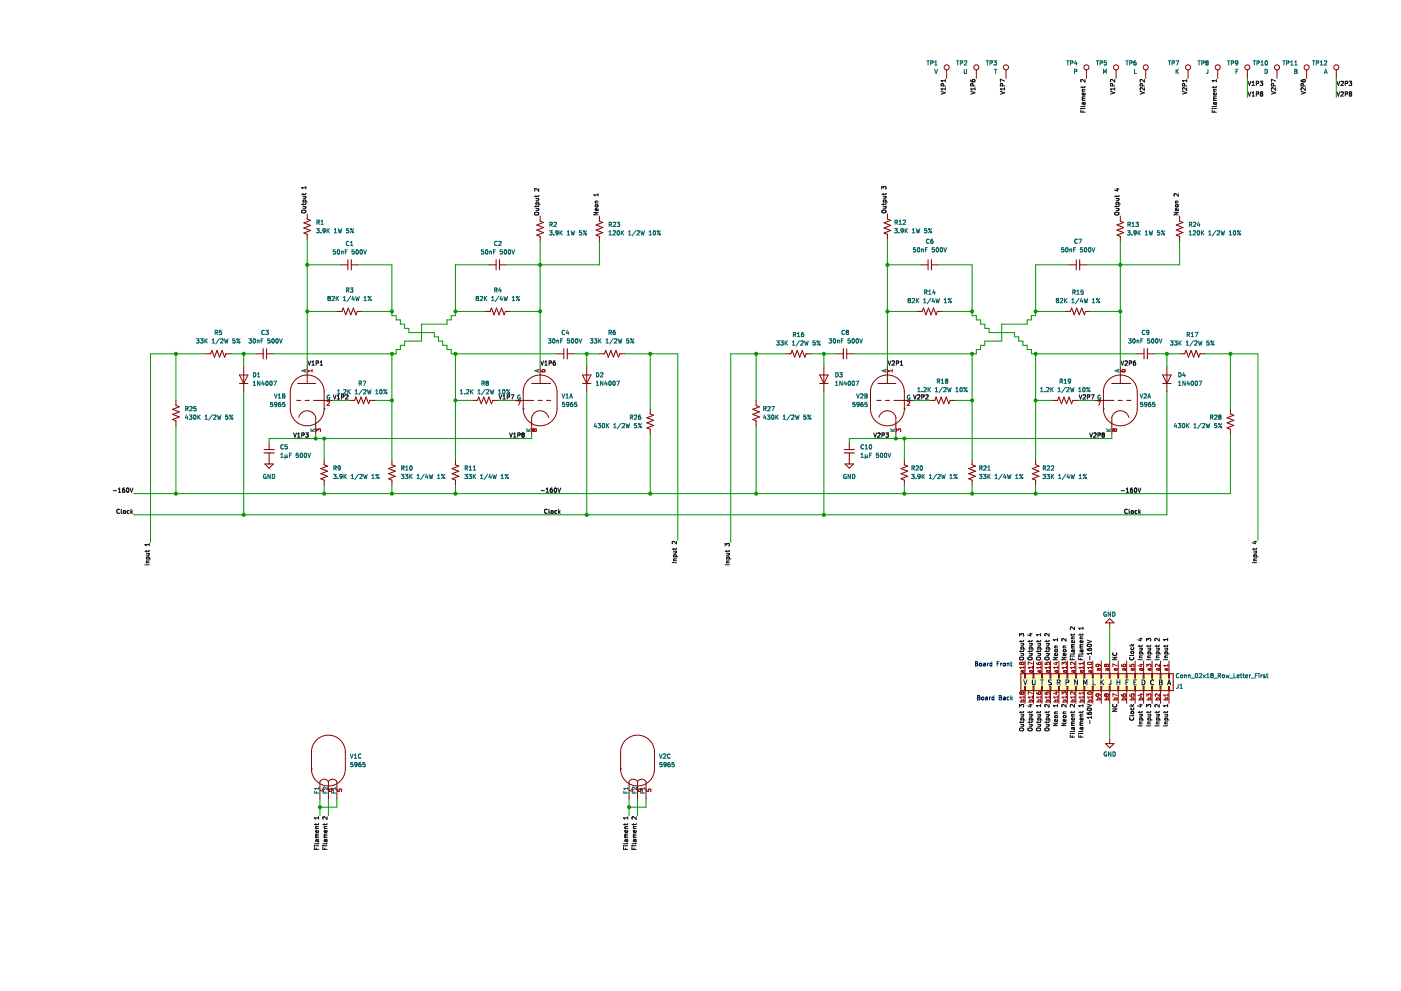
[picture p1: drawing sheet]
<svg xmlns="http://www.w3.org/2000/svg" width="420mm" height="297mm" viewBox="0 0 420 297" stroke-linecap="round" stroke-linejoin="round" font-family="sans-serif">
<path d="M.1 0h420.1v297h-420.1z" fill-rule="evenodd" fill="#fff" stroke="#fff" stroke-width=".3"/>
<g fill="none" stroke="#840000" stroke-width=".3">
<path d="M283.9 21v2.5M292.8 21v2.5M301.7 21v2.5M325.8 21v2.5M334.7 21v2.5M343.6 21v2.5M356.3 21v2.5M365.2 21v2.5M374.1 21v2.5M383 21v2.5M391.9 21v2.5M400.8 21v2.5"/>
<path d="M92.1 64.1v1.6l1.1 .3-2.1 .8 2.1 .8-2.1 .7 2.1 .8-2.1 .8 1 .3v1.6M102.3 79.4h2M104.3 77.9v3M105.3 79.4h2.1M146.7 79.4h2.1M148.8 77.9v3M149.8 79.4h2M162 64.8v1.5l1 .4-2 .7 2 .8-2 .8 2 .7-2 .8 1 .4v1.5M179.8 64.8v1.5l1 .4-2 .7 2 .8-2 .8 2 .7-2 .8 1 .4v1.5M266.1 64.1v1.6l1 .3-2 .8 2 .8-2 .7 2 .8-2 .8 1 .3v1.6M276.3 79.4h2M278.3 77.9v3"/>
<path d="M279.3 79.4h2.1M320.7 79.4h2.1M322.8 77.9v3M323.8 79.4h2M336 64.8v1.5l1 .4-2 .7 2 .8-2 .8 2 .7-2 .8 1 .4v1.5M353.8 64.8v1.5l1 .4-2.1 .7 2.1 .8-2.1 .8 2.1 .7-2.1 .8 1.1 .4v1.5M101 93.3h1.5l.4-1 .8 2.1 .8-2.1 .7 2.1 .8-2.1 .7 2.1 .4-1.1h1.5M145.5 93.3h1.5l.4-1 .7 2.1 .8-2.1 .8 2.1 .7-2.1 .8 2.1 .4-1.1h1.5M275 93.3h1.5l.4-1 .8 2.1 .7-2.1 .8 2.1 .8-2.1 .7 2.1 .4-1.1h1.5M319.5 93.3h1.5l.4-1 .7 2.1 .8-2.1 .8 2.1 .7-2.1 .8 2.1 .4-1.1h1.5M61.7 106h1.5l.4-1 .7 2.1 .8-2.1 .7 2.1 .8-2.1 .8 2.1 .4-1.1h1.5M71.8 114.9h2.6"/>
<path d="M71.8 112.4h2.6l-1.3 2.5zM73.1 109.9v7.6M76.9 106h2M79.9 106h2.1M79.9 104.5v3.1M88.9 113.6a5.1 5.1 0 0 1 5.4-.7 5.1 5.1 0 0 1 2.9 4.6v5.1a5.1 5.1 0 0 1-5.1 5 5.1 5.1 0 0 1-5-5v-5.1a5.1 5.1 0 0 1 1.8-3.9zM89.3 114.9h.1M89.3 114.9h5.4M92.1 109.9v5M158.1 114.2a5.1 5.1 0 0 1 5.6-1.5 5.1 5.1 0 0 1 3.4 4.8v5.1a5.1 5.1 0 0 1-5.1 5 5.1 5.1 0 0 1-5.1-5v-5.1a5.1 5.1 0 0 1 1.2-3.3zM159.4 114.9h5.4M162 109.9v5"/>
<path d="M164.8 114.9h.1M167.1 106h2M169.1 104.5v3.1M170.1 106h2M174.7 114.9h2.5M174.7 112.4h2.5l-1.2 2.5zM176 109.9v7.6M179.8 106h1.5l.4-1 .7 2.1 .8-2.1 .8 2.1 .7-2.1 .8 2.1 .4-1.1h1.5M235.6 106h1.6l.4-1 .7 2.1 .8-2.1 .7 2.1 .8-2.1 .8 2.1 .3-1.1h1.6M245.8 114.9h2.5M245.8 112.4h2.5l-1.2 2.5zM247.1 109.9v7.6"/>
<path d="M250.9 106h2M253.9 106h2.1M253.9 104.5v3.1M262.2 114.2a5.1 5.1 0 0 1 5.7-1.5 5.1 5.1 0 0 1 3.3 4.8v5.1a5.1 5.1 0 0 1-5.1 5 5.1 5.1 0 0 1-5.1-5v-5.1a5.1 5.1 0 0 1 1.2-3.3zM263.3 114.9h.1M263.3 114.9h5.4M266.1 109.9v5M332.1 114.2a5.1 5.1 0 0 1 5.6-1.5 5.1 5.1 0 0 1 3.4 4.8v5.1a5.1 5.1 0 0 1-5.1 5 5.1 5.1 0 0 1-5.1-5v-5.1a5.1 5.1 0 0 1 1.2-3.3zM333.4 114.9h5.4M336 109.9v5M338.8 114.9h.1M341.1 106h2"/>
<path d="M343.1 104.5v3.1M344.1 106h2M348.7 114.9h2.5M348.7 112.4h2.5l-1.2 2.5zM350 109.9v7.6M353.8 106h1.5l.4-1 .7 2.1 .8-2.1 .8 2.1 .7-2.1 .8 2.1 .4-1.1h1.5M52.8 120v1.5l1 .4-2.1 .8 2.1 .7-2.1 .8 2.1 .8-2.1 .7 1.1 .4v1.5M79.2 134.8h3M79.4 139.1h2.6l-1.3 1.2zM80.7 132.7v2.1M80.7 135.8v3.3M89 120h1.2"/>
<path d="M89.6 125.1a2.62 2.62 0 0 1 2.5-2 2.62 2.62 0 0 1 2.6 2v5.1M91.5 120h1.3M94 120h5.8M97.2 122.6h.1M97.2 137.8v1.5l1 .4-2 .8 2 .7-2 .8 2 .8-2 .7 1 .4v1.5M104.8 120h1.6l.3-1 .8 2 .8-2 .7 2 .8-2 .8 2 .3-1h1.6M117.5 137.8v1.5l1.1 .4-2.1 .8 2.1 .7-2.1 .8 2.1 .8-2.1 .7 1 .4v1.5M136.6 137.8v1.5l1 .4-2 .8 2 .7-2 .8 2 .8-2 .7 1 .4v1.5M141.7 120h1.5l.4-1 .7 2 .8-2 .8 2 .7-2 .8 2 .4-1h1.5M154.4 120h5.7M156.9 122.6h.1M161.4 120h1.2"/>
<path d="M163.9 120h1.3M164.5 125.1a2.62 2.62 0 0 0-2.5-2 2.62 2.62 0 0 0-2.6 2v5.1M195 122.6v1.5l1 .4-2 .7 2 .8-2 .7 2 .8-2 .8 1 .4v1.5M226.8 120v1.5l1 .4-2.1 .8 2.1 .7-2.1 .8 2.1 .8-2.1 .7 1.1 .4v1.5M253.2 134.8h3M253.4 139.1h2.6l-1.3 1.2zM254.7 132.7v2.1M254.7 135.8v3.3M263 120h1.2M263.6 125.1a2.62 2.62 0 0 1 2.5-2 2.62 2.62 0 0 1 2.6 2v5.1M265.5 120h1.3M268 120h5.8"/>
<path d="M271.2 122.6h.1M271.2 137.8v1.5l1 .4-2 .8 2 .7-2 .8 2 .8-2 .7 1 .4v1.5M278.8 120h1.6l.3-1 .8 2 .8-2 .7 2 .8-2 .7 2 .4-1h1.6M291.5 137.8v1.5l1 .4-2 .8 2 .7-2 .8 2 .8-2 .7 1 .4v1.5M310.6 137.8v1.5l1 .4-2 .8 2 .7-2 .8 2 .8-2 .7 1 .4v1.5M315.7 120h1.5l.4-1 .7 2 .8-2 .8 2 .7-2 .8 2 .4-1h1.5M328.4 120h5.7M330.9 122.6h.1M335.3 120h1.3M337.9 120h1.3M338.5 125.1a2.62 2.62 0 0 0-2.5-2 2.62 2.62 0 0 0-2.6 2v5.1M369 122.6v1.5l1 .4-2 .7 2 .8-2 .7 2 .8-2 .8 1 .4v1.5"/>
<path d="M307.4 198.1v3.8M309.9 198.1v3.8M312.5 198.1v3.8M315 198.1v3.8M317.6 198.1v3.8M320.1 198.1v3.8M322.6 198.1v3.8M325.2 198.1v3.8M327.7 198.1v3.8M330.3 198.1v3.8M332.8 186.7v1.3M332.8 198.1v3.8"/>
<path d="M332.8 185.4l1.3 1.3h-2.6zM335.3 198.1v3.8M337.9 198.1v3.8M340.4 198.1v3.8M343 198.1v3.8M345.5 198.1v3.8M348 198.1v3.8M350.6 198.1v3.8M306.1 201.9h45.8v5.1h-45.8zM307.3 201.9v1.3h.2v-1.3M307.3 207v-1.3h.2v1.3M307.4 207v3.8"/>
<path d="M309.8 201.9v1.3h.3v-1.3M309.8 207v-1.3h.3v1.3M309.9 207v3.8M312.4 201.9v1.3h.2v-1.3M312.4 207v-1.3h.2v1.3M312.5 207v3.8M314.9 201.9v1.3h.3v-1.3M314.9 207v-1.3h.3v1.3M315 207v3.8M317.4 201.9v1.3h.3v-1.3M317.4 207v-1.3h.3v1.3M317.6 207v3.8"/>
<path d="M320 201.9v1.3h.2v-1.3M320 207v-1.3h.2v1.3M320.1 207v3.8M322.5 201.9v1.3h.3v-1.3M322.5 207v-1.3h.3v1.3M322.6 207v3.8M325.1 201.9v1.3h.2v-1.3M325.1 207v-1.3h.2v1.3M325.2 207v3.8M327.6 201.9v1.3h.3v-1.3M327.6 207v-1.3h.3v1.3M327.7 207v3.8"/>
<path d="M330.1 201.9v1.3h.3v-1.3M330.1 207v-1.3h.3v1.3M330.3 207v3.8M332.7 201.9v1.3h.2v-1.3M332.7 207v-1.3h.2v1.3M332.8 207v3.8M335.2 201.9v1.3h.3v-1.3M335.2 207v-1.3h.3v1.3M335.3 207v3.8M337.8 201.9v1.3h.2v-1.3M337.8 207v-1.3h.2v1.3M337.9 207v3.8"/>
<path d="M340.3 201.9v1.3h.3v-1.3M340.3 207v-1.3h.3v1.3M340.4 207v3.8M342.8 201.9v1.3h.3v-1.3M342.8 207v-1.3h.3v1.3M343 207v3.8M345.4 201.9v1.3h.2v-1.3M345.4 207v-1.3h.2v1.3M345.5 207v3.8M347.9 201.9v1.3h.3v-1.3M347.9 207v-1.3h.3v1.3M348 207v3.8"/>
<path d="M350.5 201.9v1.3h.2v-1.3M350.5 207v-1.3h.2v1.3M350.6 207v3.8M93.4 230.5h.1M95.2 221.5a5.1 5.1 0 0 1 5.4-.7 5.1 5.1 0 0 1 3 4.6v5.1a5.1 5.1 0 0 1-5.1 5.1 5.1 5.1 0 0 1-5.1-5.1v-5.1a5.1 5.1 0 0 1 1.8-3.9zM98.5 234.3a1.42 1.42 0 0 0-1.3-.8 1.42 1.42 0 0 0-1.3 .8v5.1M98.5 234.3a1.42 1.42 0 0 1 1.3-.8 1.42 1.42 0 0 1 1.2 .8v5.1M98.5 234.3v5.1M186.1 230.5h.1M187.9 221.5a5.1 5.1 0 0 1 5.4-.7 5.1 5.1 0 0 1 3 4.6v5.1a5.1 5.1 0 0 1-5.1 5.1 5.1 5.1 0 0 1-5.1-5.1v-5.1a5.1 5.1 0 0 1 1.8-3.9zM191.2 234.3a1.42 1.42 0 0 0-1.3-.8 1.42 1.42 0 0 0-1.2 .8v5.1M191.2 234.3a1.42 1.42 0 0 1 1.3-.8 1.42 1.42 0 0 1 1.2 .8v5.1"/>
<path d="M191.2 234.3v5.1M331.5 222.9h2.6l-1.3 1.3zM332.8 221.6v1.3"/>
<circle cx="283.9" cy="20.2" r=".76"/>
<circle cx="292.8" cy="20.2" r=".76"/>
<circle cx="301.7" cy="20.2" r=".76"/>
<circle cx="325.8" cy="20.2" r=".76"/>
<circle cx="334.7" cy="20.2" r=".76"/>
<circle cx="343.6" cy="20.2" r=".76"/>
<circle cx="356.3" cy="20.2" r=".76"/>
<circle cx="365.2" cy="20.2" r=".76"/>
<circle cx="374.1" cy="20.2" r=".76"/>
<circle cx="383" cy="20.2" r=".76"/>
<circle cx="391.9" cy="20.2" r=".76"/>
<circle cx="400.8" cy="20.2" r=".76"/>
</g>
<g fill="none" stroke="#006464" stroke-width=".3">
<path d="M278 18.2h.7M278.3 18.2v1.3M279.1 18.9l.6-.1 .1-.5-.7-.1v1.3M280.3 18.6l.4-.4v1.3M280.3 19.5h.7M286.9 18.2h.7M287.2 18.2v1.3M288 18.9l.6-.1 .1-.5-.7-.1v1.3M289.2 18.3l.5-.1 .2 .4-.7 .9h.7M295.7 18.2h.8M296.1 18.2v1.3M296.9 18.9l.6-.1 .1-.5-.7-.1v1.3"/>
<path d="M298 18.2h.8l-.4 .5 .4 .1v.6h-.8M319.9 18.2h.7M320.2 18.2v1.3M321 18.9l.6-.1 .1-.5-.7-.1v1.3M322.5 18.2l-.3 .9h.8M322.8 18.7v.8M328.8 18.2h.7M329.1 18.2v1.3M329.9 18.9l.6-.1 .1-.5-.7-.1v1.3M331.8 18.2h-.6l-.1 .6h.6l.1 .6h-.7M337.7 18.2h.7M338 18.2v1.3"/>
<path d="M338.8 18.9l.6-.1 .1-.5-.7-.1v1.3M340.6 18.2l-.5 .3-.1 .8 .3 .2 .4-.1-.1-.6-.3-.1-.3 .3M350.4 18.2h.7M350.7 18.2v1.3M351.5 18.9l.6-.1 .1-.5-.7-.1v1.3M352.7 18.2h.8l-.5 1.3M359.2 18.2h.8M359.6 18.2v1.3M360.4 18.9l.6-.1 .1-.5-.7-.1v1.3M361.8 18.8l-.2-.3 .2-.3 .5 .3-.2 .3M361.8 18.8l-.2 .2 .2 .5 .5-.2-.2-.5M361.8 18.8h.3"/>
<path d="M368.1 18.2h.8M368.5 18.2v1.3M369.3 18.9l.6-.1 .1-.5-.7-.1v1.3M371.2 18.8l-.2 .2h-.4v-.7l.4-.1 .2 .3v.7l-.6 .3M375.8 18.2h.7M376.2 18.2v1.3M377 18.9l.6-.1v-.5l-.6-.1v1.3M378.2 19.5h.7M378.2 18.6l.3-.4v1.3M379.5 18.3l.2-.1a.62 .62 0 0 1 .4 .7 .62 .62 0 0 1-.5 .5l-.2-.4zM384.7 18.2h.7M385.1 18.2v1.3"/>
<path d="M385.9 18.9l.6-.1v-.5l-.6-.1v1.3M387.1 18.6l.3-.4v1.3M387.1 19.5h.7M388.3 18.6l.3-.4v1.3M388.3 19.5h.7M393.6 18.2h.7M394 18.2v1.3M394.7 18.9l.7-.1v-.5l-.7-.1v1.3M396 19.5h.7M396 18.6l.3-.4v1.3M397.2 18.3l.5-.1 .2 .4-.8 .9h.8M280.3 20.8l.4 1.2 .5-1.2"/>
<path d="M289.2 20.8v1l.2 .2 .5-.2v-1M298.2 20.8h.8M298.6 20.8v1.2M322.2 21.4h.6l.1-.5-.7-.1v1.2M330.9 22v-1.2l.5 .9 .4-.9v1.2M340.3 20.8v1.2h.6M352.7 20.8v1.2M352.9 21.3l.5 .7M353.4 20.8l-.7 .7M362.3 20.8l-.1 1.1-.4 .1M370.7 21.4h.4M371.3 20.8h-.6v1.2"/>
<path d="M379.4 20.8a.64 .64 0 0 1 .7 .6 .64 .64 0 0 1-.7 .6zM388.3 20.8l.6 .2-.2 .4 .3 .4-.2 .2h-.5zM388.3 21.4h.4M397.2 22l.4-1.2 .4 1.2M397.3 21.7h.6M94.9 68.5h.8l-.4 .5 .4 .1v.6h-.8M95.1 66.6h.6v-.5l-.6-.1v1.3M95.4 66.6l.4 .7M96.3 67.3h.7M96.3 66.3l.3-.3v1.3M96.3 69.7v.1M97.5 69.1l-.2 .2-.4-.1v-.6l.4-.1 .2 .3v.7l-.6 .3"/>
<path d="M98.1 68.5v1.3M98.3 69.1l.5 .7M98.8 68.5l-.7 .7M100.3 68.9l.3-.4v1.3M100.3 69.8h.7M100.6 74.9h-.6l-.1 .6 .6-.1 .1 .6h-.7M101.2 75l.2-.1a.62 .62 0 0 1 .5 .6 .62 .62 0 0 1-.6 .6l-.2-.4zM101.4 68.5l.3 1.3 .3-.9 .2 .9 .3-1.3M102.4 75.4h.5v.7M102.4 75.3v.8M103.5 75.5h.5M104.1 74.9h-.6v1.2"/>
<path d="M104.6 68.5h-.7v.6h.6l.1 .6h-.7M104.6 72.5a.56 .56 0 0 0-.8 .5 .56 .56 0 0 0 .8 .5M105.1 73.6h.7M105.1 72.7l.4-.4v1.3M106.1 68.5l-1 1.3M106.2 74.9h-.6l-.1 .6 .6-.1 .1 .6h-.7M106.9 75l.1-.1a.62 .62 0 0 1 .5 .6 .62 .62 0 0 1-.6 .6l-.2-.4zM108.1 75l.2-.1a.62 .62 0 0 1 .4 .6 .62 .62 0 0 1-.6 .6l-.1-.4zM109 74.9l.5 1.2 .4-1.2M145 74.9h-.6v.6l.6-.1v.6h-.6M145.7 75l.2-.1a.62 .62 0 0 1 .4 .6 .62 .62 0 0 1-.5 .6l-.2-.4zM146.8 75.4h.5l.1 .7"/>
<path d="M146.8 75.3v.8M148 75.5h.4M148.6 74.9h-.6v1.2M149 72.4a.58 .58 0 0 0-.7 .6 .58 .58 0 0 0 .8 .5M149 72.4l.1 .1M149.6 72.5l.4-.2 .3 .4-.8 .9h.8M150.7 74.9h-.7v.6l.6-.1 .1 .6h-.7M151.3 75l.2-.1a.62 .62 0 0 1 .5 .6 .62 .62 0 0 1-.6 .6l-.2-.4zM152.5 75l.2-.1a.62 .62 0 0 1 .5 .6 .62 .62 0 0 1-.6 .6l-.2-.4zM153.5 74.9l.4 1.2 .4-1.2M164.8 69.2h.8l-.4 .4 .3 .2v.5h-.7M164.9 67.3l.6-.1 .1-.5-.7-.1v1.3"/>
<path d="M165.2 67.3l.4 .6M166.1 70.4h.1M166.1 66.7l.5-.1 .2 .4-.7 .9h.7M166.2 70.4h-.1M167.4 69.7l-.3 .2h-.3l-.1-.6 .4-.1 .3 .2-.1 .7-.5 .3M167.9 69.2v1.2M168.1 69.7l.6 .7M168.7 69.2l-.8 .7M170.1 70.4h.7M170.1 69.5l.4-.3v1.2M171.3 69.2l.3 1.2 .2-.9 .2 .9 .3-1.2M174.4 69.2h-.6l-.1 .6 .6-.1 .1 .6h-.7"/>
<path d="M175.9 69.2l-1 1.2M182.6 70.4h.8M182.6 69.5l.4-.3v1.2M182.7 67.3l.6-.1 .1-.5-.7-.1v1.3M183 67.3l.4 .6M183.8 69.3l.5-.1 .3 .3-.8 .9h.8M183.9 66.7l.5-.1 .2 .4-.8 .9h.8M185 66.6h.8l-.4 .5 .4 .1v.6h-.8M185.2 69.3l.2-.1a.62 .62 0 0 1 .4 .6 .62 .62 0 0 1-.6 .6l-.2-.5zM186.3 69.2v1.2M186.5 69.7l.5 .7M187 69.2l-.7 .7"/>
<path d="M188.5 70.4h.7M188.5 69.5l.4-.3v1.2M190.7 69.1l-1.1 1.6M191 69.3l.5-.1 .3 .3-.8 .9h.8M192.2 69.2l.3 1.2 .2-.9 .3 .9 .3-1.2M194.7 69.5l.3-.3v1.2M194.7 70.4h.7M196 69.3l.2-.1a.62 .62 0 0 1 .4 .6 .62 .62 0 0 1-.5 .6l-.2-.5zM198.1 69.2l-1 1.2M268.3 68.5h.8l-.4 .5 .3 .1v.6h-.7M268.4 66.6h.6l.1-.5-.7-.1v1.3M268.7 66.6l.4 .7"/>
<path d="M269.6 67.3h.8M269.6 66.3l.4-.3v1.3M269.6 69.7v.1M270.8 66.1l.5-.1 .3 .3-.8 1h.8M270.9 69.1l-.2 .2-.4-.1-.1-.6 .5-.1 .2 .3-.1 .7-.5 .3M271.4 68.5v1.3M271.6 69.1l.6 .7M272.2 68.5l-.8 .7M273.6 69.8h.7M273.6 68.9l.4-.4v1.3M274.6 74.2h-.6l-.1 .6h.6l.1 .6h-.7M274.8 68.5l.3 1.3 .2-.9 .3 .9 .3-1.3"/>
<path d="M275.2 74.4l.2-.2a.62 .62 0 0 1 .5 .7 .62 .62 0 0 1-.6 .5l-.2-.4zM276.4 74.8l.5-.1v.8M276.4 74.7v.8M277.5 74.8h.5M277.9 68.5h-.6l-.1 .6h.7v.6h-.7M278.1 74.2h-.6v1.3M278.6 71.8a.56 .56 0 0 0-.8 .5 .56 .56 0 0 0 .8 .5M279.2 72.8v.1M279.2 72.3l-.1 .1M279.2 72.2v.1M279.2 72.2h.4l.2 .2-.1 .5h-.5M279.4 68.5l-.9 1.3"/>
<path d="M279.7 71.7l-.5 .3v.8M280.2 74.2h-.6l-.1 .6h.6l.1 .6h-.7M280.9 74.4l.1-.2a.62 .62 0 0 1 .5 .7 .62 .62 0 0 1-.6 .5l-.2-.4zM282.1 74.4l.2-.2a.62 .62 0 0 1 .4 .7 .62 .62 0 0 1-.6 .5l-.1-.4zM283 74.2l.5 1.3 .4-1.3M319 74.2h-.6v.6h.6v.6h-.6M319.7 74.4l.2-.2a.62 .62 0 0 1 .4 .7 .62 .62 0 0 1-.6 .5l-.1-.4zM320.8 74.8l.5-.1 .1 .8M320.8 74.7v.8M322 74.8h.4M322.6 74.2h-.6v1.3M323.1 71.8a.56 .56 0 0 0-.8 .5 .56 .56 0 0 0 .8 .5"/>
<path d="M323.5 71.7h.8l-.5 1.3M324.6 74.2h-.6v.6h.6v.6h-.6M325.3 74.4l.2-.2a.62 .62 0 0 1 .4 .7 .62 .62 0 0 1-.5 .5l-.2-.4zM326.5 74.4l.2-.2a.62 .62 0 0 1 .5 .7 .62 .62 0 0 1-.6 .5l-.2-.4zM327.5 74.2l.4 1.3 .4-1.3M338.1 69.2h.8l-.4 .4 .4 .2v.5h-.8M338.3 67.3l.6-.1v-.5l-.6-.1v1.3M338.6 67.3l.4 .6M339.5 67l.3-.4v1.3M339.5 67.9h.7M339.5 70.3v.1M340.6 66.6h.8l-.4 .5 .4 .1v.6h-.8"/>
<path d="M340.7 69.7l-.2 .2h-.4v-.6l.4-.1 .2 .2v.7l-.6 .3M341.3 69.2v1.2M341.5 69.7l.5 .7M342 69.2l-.7 .7M343.5 69.5l.3-.3v1.2M343.5 70.4h.7M344.6 69.2l.3 1.2 .3-.9 .2 .9 .3-1.2M347.2 69.7h.5M347.2 69.7l-.1 .1M347.7 69.7l.1 .1M347.8 69.8l-.1 .6-.6-.1M347.8 69.2h-.6l-.1 .6"/>
<path d="M349.3 69.2l-1 1.2M356.6 69.5l.4-.3v1.2M356.6 70.4h.7M356.7 67.3l.6-.1v-.5l-.6-.1v1.3M357 67.3l.4 .6M357.8 69.3l.5-.1 .3 .3-.8 .9h.8M357.9 66.7l.5-.1 .2 .4-.8 .9h.8M359.2 69.3l.1-.1a.62 .62 0 0 1 .5 .6 .62 .62 0 0 1-.6 .6l-.2-.5zM359.4 66.6l-.3 .9h.8M359.7 67v.9M360.3 69.2v1.2M360.5 69.7l.5 .7"/>
<path d="M361 69.2l-.7 .7M362.5 70.4h.7M362.5 69.5l.4-.3v1.2M364.7 69.1l-1.1 1.6M365 69.3l.5-.1 .3 .3-.8 .9h.8M366.2 69.2l.3 1.2 .2-.9 .3 .9 .3-1.2M368.7 70.4h.7M368.7 69.5l.3-.3v1.2M370 69.3l.2-.1a.62 .62 0 0 1 .4 .6 .62 .62 0 0 1-.6 .6l-.1-.5zM372 69.2l-.9 1.2M64.5 99.7l.6-.1 .1-.5-.7-.1v1.3M64.8 99.7l.5 .6"/>
<path d="M66.4 99h-.6l-.1 .6 .6-.1 .1 .7h-.7M79.3 99.1a.56 .56 0 0 0-.8 .5 .56 .56 0 0 0 .8 .6M79.7 99h.8l-.4 .5 .3 .1v.6h-.7M98.6 89.4l-.3 .2 .3 .5 .5-.2-.3-.5M98.6 89.4h.2M98.9 89.3l-.1 .1M99 89.3v-.3l-.4-.2-.3 .3 .3 .3M99 89.3h-.1M99.5 89l.5-.2 .3 .4-.8 .9h.8M100.8 88.8v1.3M101 89.4l.5 .7M101.5 88.8l-.7 .8"/>
<path d="M103 90.1h.7M103 89.2l.4-.4v1.3M103.9 87l.6-.1 .1-.5-.7-.1v1.3M104.2 87l.4 .6M105 86.3h.8l-.4 .5 .4 .1v.6h-.8M105.2 88.8l-1.1 1.6M105.8 88.8l-.3 .9h.8M106.1 89.3v.8M106.7 88.8l.3 1.3 .2-.9 .3 .9 .3-1.3M109.2 89.2l.3-.4v1.3M109.2 90.1h.7M111.3 88.8l-.9 1.3"/>
<path d="M143 89.4h.3M143 89.4l-.2 .2 .2 .5 .5-.2-.2-.5M143.4 89.3l-.1 .1M143.5 89.3v-.3l-.5-.2-.2 .3 .2 .3M143.5 89.3h-.1M144 89l.5-.2 .2 .4-.8 .9h.8M145.3 88.8v1.3M145.4 89.4l.6 .7M146 88.8l-.7 .8M147.4 90.1h.8M147.4 89.2l.4-.4v1.3M148.3 87l.7-.1v-.5l-.7-.1v1.3"/>
<path d="M148.7 87l.4 .6M149.6 88.8l-1.1 1.6M149.9 86.2l-.3 .9h.7M150.2 86.7v.9M150.3 88.8l-.3 .9h.8M150.6 89.3v.8M151.1 88.8l.3 1.3 .3-.9 .2 .9 .3-1.3M153.6 90.1h.7M153.6 89.2l.4-.4v1.3M155.8 88.8l-1 1.3M169.3 99.1a.56 .56 0 0 0-.7 .5 .56 .56 0 0 0 .7 .6M170.1 98.9l-.3 .9h.8"/>
<path d="M170.4 99.4v.9M182.6 99.7l.6-.1 .1-.5-.7-.1v1.3M182.9 99.7l.5 .6M184.5 99l-.6 .3-.1 .7 .3 .3 .4-.1v-.7h-.4l-.3 .2M240.9 99.6l-.5 .3-.1 .8 .3 .2 .4-.1-.1-.6-.3-.1-.3 .3M253.3 99.1a.56 .56 0 0 0-.8 .5 .56 .56 0 0 0 .8 .6M254 99.5l-.2 .3 .2 .5 .4-.1v-.5M254 99.5l-.2-.2 .2-.3 .5 .2-.3 .3M254 99.5h.2M254.2 99.5l.2 .1M254.4 99.6v.1M272.3 89.7l.3-.2 .5 .2"/>
<path d="M272.3 89.8l.3 .2M272.3 89.7v.1M272.6 90l-.3 .3 .3 .4 .5-.2-.3-.5M272.6 90h.2M273.1 89.8l-.3 .2M273.1 89.7v.1M273.5 89.6l.5-.1 .3 .3-.8 .9h.8M274.8 89.5v1.2M275 90l.5 .7M275.5 89.5l-.7 .7M277 90.7h.7M277 89.8l.3-.3v1.2"/>
<path d="M277.3 87.6l.6-.1 .1-.4-.7-.2v1.3M277.6 87.6l.4 .6M278.5 88.2h.7M278.5 87.3l.4-.4v1.3M279.2 89.4l-1.1 1.6M279.8 89.4l-.3 .9h.8M280 86.9l-.3 .9h.8M280.1 89.9v.8M280.3 87.4v.8M280.7 89.5l.3 1.2 .2-.9 .3 .9 .3-1.2M283.2 89.8l.3-.3v1.2M283.2 90.7h.7"/>
<path d="M285.3 89.5l-.9 1.2M316.8 89.7l.2-.2 .5 .2M316.8 89.8l.2 .2M316.8 89.7v.1M317 90l-.2 .3 .2 .4 .5-.2-.2-.5M317 90h.3M317.5 89.7v.1M317.5 89.8l-.2 .2M318 89.6l.5-.1 .2 .3-.8 .9h.8M319.3 89.5v1.2M319.4 90l.6 .7M320 89.5l-.7 .7"/>
<path d="M321.4 90.7h.8M321.4 89.8l.4-.3v1.2M321.7 87.6l.6-.1 .1-.4-.7-.2v1.3M322 87.6l.5 .6M322.9 88.2h.8M322.9 87.3l.4-.4v1.3M323.6 89.4l-1.1 1.6M324.3 89.4l-.3 .9h.8M324.6 89.9v.8M324.8 86.9h-.6v.6h.6v.6h-.6M325.1 89.5l.3 1.2 .3-.9 .2 .9 .3-1.2M327.6 90.7h.7"/>
<path d="M327.6 89.8l.4-.3v1.2M329.8 89.5l-1 1.2M343.3 99.1a.56 .56 0 0 0-.8 .5 .56 .56 0 0 0 .8 .6M344.6 99.5l-.3 .3-.4-.1v-.6l.4-.1 .3 .2-.1 .8-.6 .3M358.4 99.6h.8l-.5 1.3M58.9 101.5h.8l-.4 .5 .3 .1M58.9 102.7l.1 .1M59 102.8h.6M59.6 102.1h.1M59.6 102.1v.6M59.6 102.7v.1M60.1 101.5h.8l-.4 .5 .3 .1"/>
<path d="M60.1 102.7l.7 .1M60.8 102.1h.1M60.8 102.1v.6M60.8 102.7v.1M61.4 101.5v1.3M61.6 102.1l.6 .7M62.2 101.5l-.8 .8M63.6 102.8h.7M63.6 101.9l.4-.4v1.3M65.8 101.5l-1.1 1.6M66.2 101.7l.4-.2 .3 .4-.8 .9h.8M67.3 101.5l.3 1.3 .3-.9 .2 .9 .3-1.3"/>
<path d="M70.5 101.5h-.7v.6h.6l.1 .6h-.7M72 101.5l-1 1.3M74.6 101.5h.8l-.4 .5 .3 .1v.6h-.7M75.9 115.5h.8M75.9 114.6l.4-.4v1.3M76 101.7l.2-.2a.62 .62 0 0 1 .4 .7 .62 .62 0 0 1-.5 .6l-.2-.5zM76 111.7a.64 .64 0 0 1 .7 .6 .64 .64 0 0 1-.7 .7zM77.2 102.1l.4-.1 .1 .8M77.2 102v.8M77.2 112.1l.4-.4v1.3M77.2 113h.7M77.9 114.2v1.3l-.7-1.3v1.3"/>
<path d="M78.3 102.1h.4M78.8 114.2l-.3 .9h.8M78.9 101.5h-.6v1.3M79.1 114.7v.8M79.9 114.3l.1-.1a.62 .62 0 0 1 .4 .7 .62 .62 0 0 1-.5 .6l-.2-.5zM79.9 114.3l-.1 .1M81 101.5h-.6l-.1 .6h.6l.1 .6h-.7M81 114.4l.2-.2a.62 .62 0 0 1 .5 .7 .62 .62 0 0 1-.6 .6l-.2-.5zM81.6 101.7l.2-.2a.62 .62 0 0 1 .5 .7 .62 .62 0 0 1-.6 .6l-.2-.5zM82.1 114.2h.8l-.5 1.3M82.3 118.1l.4 1.2 .4-1.2M82.8 101.7l.2-.2a.62 .62 0 0 1 .5 .7 .62 .62 0 0 1-.6 .6l-.2-.5z"/>
<path d="M83.3 102.7v.1M83.5 118.4l.3-.3v1.2M83.5 119.3h.7M83.8 101.5l.4 1.3 .5-1.3M84.7 118.1l.7 .2-.2 .4 .3 .4-.3 .2h-.5zM84.7 118.7h.5M91.5 110.8v.6M91.8 110.7l-1.2 .4 1.2 .5M98.8 118.5a.58 .58 0 0 0-.7 .6 .58 .58 0 0 0 .8 .5v-.4h-.3M101.2 118.1h.8M101.2 117.1l.4-.3v1.3M102.5 117.9v.2"/>
<path d="M103.1 116.9l.4-.1 .3 .3-.8 1h.8M104.3 116.8v1.3M104.5 117.3l.5 .8M105 116.8l-.7 .7M106.5 118.1h.7M106.5 117.1l.4-.3v1.3M108 114.9l.4 .6M108.3 114.3l-.6-.1v1.3M108.3 114.3l.1 .1M108.4 114.4l-.1 .4-.6 .1M108.7 116.7l-1.1 1.7M108.9 114.2h.8l-.5 1.3"/>
<path d="M109 116.9l.5-.1 .3 .3-.8 1h.8M110.2 116.8l.3 1.3 .2-1 .3 1 .3-1.3M112.7 118.1h.7M112.7 117.1l.3-.3v1.3M114 116.9l.2-.1a.62 .62 0 0 1 .4 .6 .62 .62 0 0 1-.5 .6l-.2-.4zM116.1 116.8l-1 1.3M138.1 118.1h.7M138.1 117.1l.3-.3v1.3M139.3 117.9v.2M139.9 116.9l.5-.1 .2 .3-.8 1h.8M141.2 116.8v1.3M141.3 117.3l.6 .8"/>
<path d="M141.9 116.8l-.7 .7M143.3 118.1h.8M143.3 117.1l.4-.3v1.3M144.5 114.9l.6-.1 .1-.4-.7-.2v1.3M144.8 114.9l.5 .6M145.5 116.7l-1.1 1.7M145.9 116.9l.5-.1 .2 .3-.8 1h.8M146 114.8l-.3-.3 .3-.3 .5 .3-.3 .3M146 114.8l-.3 .2 .3 .5 .5-.2-.3-.5M146 114.8h.2M147 116.8l.3 1.3 .3-1 .2 1 .3-1.3M149.5 118.1h.7"/>
<path d="M149.5 117.1l.4-.3v1.3M150.8 116.9l.2-.1a.62 .62 0 0 1 .5 .6 .62 .62 0 0 1-.6 .6l-.2-.4zM152.9 116.8l-1 1.3M156 118.5a.58 .58 0 0 0-.8 .6 .58 .58 0 0 0 .8 .5v-.4h-.2M161.3 110.8v.6M161.7 110.7l-1.3 .4 1.3 .5M164.4 101.5h.8l-.4 .5 .4 .1v.6h-.8M165.8 101.7l.2-.2a.62 .62 0 0 1 .4 .7 .62 .62 0 0 1-.5 .6l-.2-.5zM166.3 102.7v.1M167 102.1l.5-.1v.8M167 102v.8M168.1 102.1h.5"/>
<path d="M168.5 118.1l.5 1.2 .4-1.2M168.7 101.5h-.6v1.3M169.7 119.3h.8M169.7 118.4l.4-.3v1.2M170.8 101.5h-.6l-.1 .6h.6l.1 .6h-.7M170.8 119.3l.5-1.2 .4 1.2M171 119h.6M171.5 101.7l.1-.2a.62 .62 0 0 1 .5 .7 .62 .62 0 0 1-.6 .6l-.2-.5zM171.9 102.7v.1M172.7 101.7l.2-.2a.62 .62 0 0 1 .4 .7 .62 .62 0 0 1-.6 .6l-.1-.5zM173.6 101.5l.5 1.3 .4-1.3M177 101.5h.8l-.4 .5 .3 .1v.6h-.7"/>
<path d="M178.2 101.5h.8l-.4 .5 .4 .1v.6h-.8M178.8 115.5h.7M178.8 114.6l.4-.4v1.3M178.9 111.7a.64 .64 0 0 1 .7 .6 .64 .64 0 0 1-.7 .7zM179.6 101.5v1.3M179.7 102.1l.6 .7M180.1 111.8l.5-.1 .2 .4-.8 .9h.8M180.3 101.5l-.7 .8M180.8 114.2v1.3l-.7-1.3v1.3M181.7 114.2l-.3 .9h.7M181.7 102.8h.8M181.7 101.9l.4-.4v1.3"/>
<path d="M182 114.7v.8M182.7 114.3l.2-.1a.62 .62 0 0 1 .4 .7 .62 .62 0 0 1-.6 .6l-.1-.5zM182.7 114.3v.1M183.9 114.4l.2-.2a.62 .62 0 0 1 .4 .7 .62 .62 0 0 1-.5 .6l-.2-.5zM183.9 101.5l-1.1 1.6M184.3 101.7l.5-.2 .2 .4-.8 .9h.8M184.9 114.2h.9l-.6 1.3M185.4 101.5l.3 1.3 .3-.9 .2 .9 .3-1.3M188.6 101.5h-.6l-.1 .6h.6l.1 .6h-.7M190.1 101.5l-1 1.3M232.9 102.2h.8l-.4 .5 .3 .1v.5h-.7M234.1 102.2h.8l-.4 .5 .3 .1v.5h-.7"/>
<path d="M235.4 102.2v1.2M235.6 102.7l.6 .7M236.2 102.2l-.8 .7M237.6 102.5l.4-.3v1.2M237.6 103.4h.7M237.9 100.3l.6-.1 .1-.4-.7-.2v1.3M238.2 100.3l.4 .6M239.1 100.9h.8M239.1 100l.4-.4v1.3M239.8 102.1l-1.1 1.6M240.2 102.3l.4-.1 .3 .3-.8 .9h.8M241.3 102.2l.3 1.2 .2-.9 .3 .9 .3-1.2"/>
<path d="M244.4 102.2h-.6v.6l.6-.1v.6h-.6M246 102.2l-1 1.2M248.6 101.5h.8l-.4 .5 .3 .1v.6h-.7M250 101.7l.2-.2a.62 .62 0 0 1 .4 .7 .62 .62 0 0 1-.5 .6l-.2-.5zM250.6 115.5h.7M250.6 114.6l.3-.4v1.3M250.6 111.7a.64 .64 0 0 1 .8 .6 .64 .64 0 0 1-.8 .7zM251.2 102.1l.4-.1 .1 .8M251.2 102v.8M251.8 111.7h.8l-.5 .5 .4 .1v.6h-.7M252.3 102.1h.4M252.6 114.2v1.3l-.8-1.3v1.3"/>
<path d="M252.9 101.5h-.6v1.3M253.4 114.2l-.3 .9h.8M253.7 114.7v.8M254.4 114.4l.2-.2a.62 .62 0 0 1 .5 .7 .62 .62 0 0 1-.6 .6l-.2-.5zM255 101.5h-.6l-.1 .6h.6l.1 .6h-.7M255.6 101.7l.2-.2a.62 .62 0 0 1 .5 .7 .62 .62 0 0 1-.6 .6l-.2-.5zM255.7 114.4v-.1a.55 .55 0 0 1 .6 .6 .55 .55 0 0 1-.6 .5zM256.1 114.3v.1M256.7 114.2h.8l-.5 1.3M256.8 101.7l.2-.2a.68 .68 0 0 1 .5 .7 .68 .68 0 0 1-.5 .6l-.3-.5zM256.8 102.7l.1 .1M256.9 118.1l.4 1.2 .4-1.2"/>
<path d="M257.8 101.5l.4 1.3 .4-1.3M258.1 118.2l.5-.1 .2 .3-.8 .9h.8M259.4 118.1l.6 .2-.2 .4 .3 .4-.2 .2h-.5zM259.4 118.7h.4M265.5 110.8v.6M265.8 110.7l-1.3 .4 1.3 .5M272.8 118.5a.58 .58 0 0 0-.7 .6 .58 .58 0 0 0 .8 .5v-.4h-.3M275.2 117.4h.8M275.2 116.5l.4-.4v1.3M276.5 117.3v.1M277 116.3l.5-.2 .3 .4-.8 .9h.8M278.3 116.1v1.3"/>
<path d="M278.5 116.7l.5 .7M279 116.1l-.7 .8M280.5 117.4h.7M280.5 116.5l.4-.4v1.3M281.1 114.3l.6-.1 .1-.5-.7-.1v1.3M281.4 114.3l.4 .6M282.3 114.9h.7M282.3 114l.4-.4v1.3M282.7 116.1l-1.1 1.6M283 116.3l.5-.2 .3 .4-.8 .9h.8M283.5 113.8l.3-.2 .4 .2M283.5 113.9l.3 .3"/>
<path d="M283.5 113.8v.1M283.8 114.2l-.3 .2 .1 .4h.5M283.8 114.2h.2M284 114.2l.2 .2v.4M284.2 114.8h-.1M284.2 116.1l.3 1.3 .2-.9 .3 .9 .3-1.3M284.2 113.8v.1M284.2 113.9l-.2 .3M286.7 117.4h.7M286.7 116.5l.3-.4v1.3M288 116.3l.2-.2a.62 .62 0 0 1 .4 .7 .62 .62 0 0 1-.5 .6l-.2-.5zM290 116.1l-.9 1.3"/>
<path d="M312.1 117.4h.7M312.1 116.5l.3-.4v1.3M313.3 117.3v.1M313.9 116.3l.5-.2 .2 .4-.8 .9h.8M315.1 116.1v1.3M315.3 116.7l.6 .7M315.9 116.1l-.8 .8M317.3 117.4h.8M317.3 116.5l.4-.4v1.3M318.2 114.3l.5 .6M318.5 114.2l-.6 .1M318.6 114.2l-.1-.5-.6-.1v1.3"/>
<path d="M318.6 114.2h-.1M319.1 114.9h.8M319.1 114l.4-.4v1.3M319.5 116.1l-1.1 1.6M319.9 116.3l.4-.2 .3 .4-.8 .9h.8M321 116.1l.3 1.3 .3-.9 .2 .9 .3-1.3M321.1 114.2l-.3 .2-.3-.1-.1-.6 .4-.1 .3 .2-.1 .8-.5 .3M323.5 117.4h.7M323.5 116.5l.4-.4v1.3M324.8 116.3l.2-.2a.62 .62 0 0 1 .5 .7 .62 .62 0 0 1-.6 .6l-.2-.5zM326.9 116.1l-1 1.3M330 118.5a.58 .58 0 0 0-.8 .6 .58 .58 0 0 0 .8 .5v-.4h-.2"/>
<path d="M335.3 110.8v.6M335.7 110.7l-1.3 .4 1.3 .5M338.4 101.5h.8l-.4 .5 .4 .1v.6h-.8M339.8 101.7l.2-.2a.68 .68 0 0 1 .5 .7 .68 .68 0 0 1-.5 .6l-.3-.5zM339.8 102.7l.1 .1M341 102.1l.5-.1v.8M341 102v.8M341.9 118.1l.4 1.2 .4-1.2M342.1 102.1h.5M342.7 101.5h-.6v1.3M343.1 118.2l.5-.1 .2 .3-.8 .9h.8M344.2 119.3l.4-1.2 .4 1.2"/>
<path d="M344.3 119h.6M344.8 101.5h-.6l-.1 .6h.6l.1 .6h-.7M345.5 101.7l.1-.2a.68 .68 0 0 1 .5 .7 .68 .68 0 0 1-.5 .6l-.3-.5zM345.5 102.7v.1M346.7 101.7l.1-.2a.62 .62 0 0 1 .5 .7 .62 .62 0 0 1-.6 .6l-.2-.5zM347.6 101.5l.5 1.3 .4-1.3M351 102.2h.8l-.4 .5 .3 .1v.5h-.7M352.2 102.2h.8l-.4 .5 .3 .1v.5h-.7M353.4 115.5h.8M353.4 114.6l.4-.4v1.3M353.5 111.7a.64 .64 0 0 1 .7 .6 .64 .64 0 0 1-.7 .7zM353.6 102.2v1.2"/>
<path d="M353.7 102.7l.6 .7M354.3 102.2l-.7 .7M355 111.6l-.3 .9h.8M355.3 112.1v.9M355.4 114.2v1.3l-.7-1.3v1.3M355.7 103.4h.8M355.7 102.5l.4-.3v1.2M356 100.3l.6-.1 .1-.4-.7-.2v1.3M356.3 114.2l-.3 .9h.8M356.3 100.3l.5 .6M356.6 114.7v.8M357.2 100.9h.8"/>
<path d="M357.2 100l.4-.4v1.3M357.3 114.4l.1-.1a.55 .55 0 0 1 .6 .6 .55 .55 0 0 1-.7 .5zM357.7 114.3l.1 .1M357.9 102.1l-1.1 1.6M358.3 102.2h.6M358.3 102.2v.1M358.5 114.4l.1-.1a.55 .55 0 0 1 .6 .6 .55 .55 0 0 1-.7 .5zM358.9 102.2v.1M358.9 102.3v.4l-.7 .7h.8M359 114.3v.1M359.4 102.2l.3 1.2 .3-.9 .2 .9 .3-1.2M359.6 114.2h.8l-.5 1.3"/>
<path d="M362.6 102.2h-.6l-.1 .6 .6-.1 .1 .6h-.7M364.1 102.2l-1 1.2M55.7 122.5h.6l.1-.5-.7-.1v1.2M55.9 124.3l-.3 .9h.8M56 122.5l.4 .6M56.2 124.8v.9M56.8 124.4h.8l-.5 .5 .4 .1v.6h-.7M56.9 122l.5-.1 .2 .3-.8 .9h.8M58.2 124.5l.1-.1a.62 .62 0 0 1 .5 .7 .62 .62 0 0 1-.6 .5l-.2-.4zM58.8 121.9h-.6l-.1 .6 .6-.1 .1 .6h-.7M59.3 124.4v1.3M59.5 124.9l.5 .8"/>
<path d="M60 124.4l-.7 .7M61.5 125.7h.7M61.5 124.8l.4-.4v1.3M63.7 124.3l-1.1 1.7M64 124.5l.5-.1 .3 .4-.8 .9h.8M65.2 124.4l.3 1.3 .2-.9 .3 .9 .3-1.3M67.7 125.6h.6M68.3 124.9v.1M68.3 124.4h-.6v.6l.6-.1M68.3 125v.6M68.3 125.6h.1M69.8 124.4l-.9 1.3"/>
<path d="M81.8 120.6h-.6l-.1 .6 .6-.1 .1 .6h-.7M83 121.1l-.2 .3-.4-.1v-.6l.4-.1 .2 .2v.8l-.6 .3M84.1 120.6l-.5 .3-.1 .7 .3 .3 .4-.2-.1-.6h-.3l-.3 .2M84.2 136.2l.4-.4v1.3M84.2 137.1h.7M85 133.4a.56 .56 0 0 0-.8 .5 .56 .56 0 0 0 .8 .5M85.4 120.6h-.6l-.1 .6 .6-.1 .1 .6h-.7M85.5 136.9l.2 .2 .4-.2M85.5 136.3v1.2M86.1 136.9l.2 .2M86.1 136.3v.6M86.1 133.3h-.6v.6l.6-.1v.6h-.6"/>
<path d="M86.8 136.4h.4M87.4 135.8h-.6v1.3M89.5 135.8h-.6l-.1 .6h.6l.1 .6h-.7M90.1 136l.2-.2a.62 .62 0 0 1 .5 .7 .62 .62 0 0 1-.6 .5l-.2-.4zM91.3 136l.2-.2a.62 .62 0 0 1 .5 .7 .62 .62 0 0 1-.6 .5l-.2-.4zM92.3 135.8l.4 1.3 .5-1.3M93.1 129.2h1.3M93.1 128.5l.7 .7M94.4 128.5l-.8 .6M123 139.8l.2-.2a.62 .62 0 0 1 .4 .7 .62 .62 0 0 1-.5 .6l-.2-.5zM157.9 129.2h1.2M157.9 128.5l.7 .7"/>
<path d="M159.1 128.5l-.7 .6M169.3 120.6h-.6v.6l.6-.1v.6h-.6M170.6 121.1l-.2 .3-.4-.1-.1-.6 .5-.1 .2 .2-.1 .8-.5 .3M171.7 120.6l-.6 .3v.7l.2 .3 .4-.2v-.6h-.4l-.2 .2M173 120.6h-.7v.6l.6-.1 .1 .6h-.7M178.5 126.9l-.3 .9h.8M178.8 127.4v.8M179.3 126.9h.8l-.4 .5 .4 .1v.6h-.8M180.7 127.1l.2-.2a.62 .62 0 0 1 .5 .7 .62 .62 0 0 1-.6 .6l-.2-.5zM181.9 126.9v1.3M182.1 127.5l.5 .7M182.6 126.9l-.7 .8"/>
<path d="M184.1 128.2h.7M184.1 127.3l.3-.4v1.3M186.2 126.9l-1.1 1.6M186.6 127.1l.5-.2 .2 .4-.8 .9h.8M187.7 126.9l.3 1.3 .3-.9 .2 .9 .3-1.3M189 125.1l.6-.1 .1-.5-.7-.1v1.3M189.3 125.1l.5 .6M190.2 124.5l.5-.1 .3 .4-.8 .9h.8M190.9 126.9h-.6l-.1 .6h.6l.1 .6h-.7M191.5 125l.6-.1v.7h-.5zM191.5 125v.1M192.1 124.4l-.4 .1-.2 .4"/>
<path d="M192.4 126.9l-1 1.3M229 122.5h.7v-.5l-.7-.1v1.2M229.3 124.3l-.3 .9h.8M229.3 122.5l.5 .6M229.6 124.8v.9M230.1 124.4h.8l-.4 .5 .4 .1v.6h-.8M230.3 122l.4-.1 .3 .3-.8 .9h.8M231.4 121.9h.9l-.6 1.2M231.5 124.5l.2-.1a.62 .62 0 0 1 .4 .7 .62 .62 0 0 1-.5 .5l-.2-.4zM232 125.6h-.1M232.7 124.4v1.3M232.9 124.9l.5 .8"/>
<path d="M233.4 124.4l-.7 .7M234.9 125.7h.7M234.9 124.8l.3-.4v1.3M237 124.3l-1.1 1.7M237.4 124.5l.5-.1 .2 .4-.8 .9h.8M238.5 124.4l.3 1.3 .3-.9 .2 .9 .3-1.3M241 125.6h.1M241.1 124.9h.4l.2 .2-.1 .5h-.5M241.1 124.9l-.1 .1M241.7 124.4h-.6l-.1 .6M243.2 124.4l-1 1.3M256.4 120.6h-.6l-.1 .6 .6-.1 .1 .6h-.7"/>
<path d="M257.7 121.1l-.3 .3-.3-.1-.1-.6 .4-.1 .3 .2-.1 .8-.5 .3M258.2 137.1h.7M258.2 136.2l.4-.4v1.3M258.8 120.6l-.6 .3v.7l.2 .3 .4-.2v-.6h-.4l-.2 .2M259 133.4a.56 .56 0 0 0-.8 .5 .56 .56 0 0 0 .8 .5M259.5 134.6h.7M259.5 136.9l.1 .2 .5-.2M259.5 133.7l.3-.4v1.3M259.5 136.3v1.2M260 120.6h-.6v.6l.6-.1v.6h-.6M260.1 136.3v.6M260.1 136.9l.2 .2"/>
<path d="M260.8 133.4l.2-.1a.62 .62 0 0 1 .4 .7 .62 .62 0 0 1-.5 .5l-.2-.4zM260.8 136.4h.4M261.4 135.8h-.6v1.3M263.5 135.8h-.6l-.1 .6h.6l.1 .6h-.7M264.1 136l.2-.2a.62 .62 0 0 1 .5 .7 .62 .62 0 0 1-.6 .5l-.2-.4zM265.3 136l.1-.1a.55 .55 0 0 1 .6 .6 .55 .55 0 0 1-.7 .5zM265.8 135.9v.1M266.3 135.8l.4 1.3 .4-1.3M267.1 129.2h1.3M267.1 128.5l.7 .7M268.4 128.5l-.8 .6M274.7 139.8l.5-.2 .2 .4-.8 .9h.8"/>
<path d="M276 139.8l.2-.2a.62 .62 0 0 1 .5 .7 .62 .62 0 0 1-.6 .6l-.2-.5zM295 139.8l.5-.2 .3 .4-.8 .9h.8M314.1 139.8l.5-.2 .2 .4-.8 .9h.8M315.3 139.8l.5-.2 .2 .4-.8 .9h.8M331.9 129.2h1.2M331.9 128.5l.7 .7M333.1 128.5l-.7 .6M342.7 120.6h-.6l-.1 .6 .6-.1 .1 .6h-.7M344 121.1l-.3 .3-.4-.1v-.6l.4-.1 .3 .2-.1 .8-.6 .3M345 120.6l-.5 .3-.1 .7 .3 .3 .4-.2-.1-.6h-.3l-.3 .2M346.3 120.6h-.6l-.1 .6 .7-.1v.6h-.7M352.5 126.9l-.3 .9h.8"/>
<path d="M352.8 127.4v.8M353.3 126.9h.8l-.4 .5 .4 .1v.6h-.8M354.7 127.1l.2-.2a.62 .62 0 0 1 .5 .7 .62 .62 0 0 1-.6 .6l-.2-.5zM355.9 126.9v1.3M356 127.5l.6 .7M356.6 126.9l-.7 .8M358 128.2h.8M358 127.3l.4-.4v1.3M360.2 126.9l-1.1 1.6M360.6 127.1l.5-.2 .2 .4-.8 .9h.8M361.7 126.9l.3 1.3 .3-.9 .2 .9 .3-1.3M363 125.1l.6-.1 .1-.5-.7-.1v1.3"/>
<path d="M363.3 125.1l.5 .6M364.2 124.5l.5-.1 .3 .4-.8 .9h.8M364.9 126.9h-.6l-.1 .6h.6l.1 .6h-.7M365.7 124.9l-.2-.2 .2-.3 .5 .2-.3 .3M365.7 124.9l-.2 .3 .2 .5 .5-.3-.3-.5M365.7 124.9h.2M366.4 126.9l-1 1.3M79.7 142.2a.58 .58 0 0 0-.7 .6 .58 .58 0 0 0 .8 .5v-.4h-.2M81.1 142.2v1.3l-.8-1.3v1.3M81.7 142.2a.64 .64 0 0 1 .7 .6 .64 .64 0 0 1-.7 .7zM100 142.2h.8l-.4 .5 .3 .1v.5h-.7M100.1 140.3l.6-.1 .1-.4-.7-.2v1.3"/>
<path d="M100.4 140.3l.5 .6M101.3 143.3v.2M102.1 140.2l-.3 .2h-.3l-.1-.6 .4-.2 .3 .3-.1 .7-.5 .3M102.6 142.7l-.2 .3-.4-.1v-.6l.4-.1 .2 .2v.8l-.6 .3M103.2 142.2v1.3M103.3 142.7l.6 .8M103.9 142.2l-.7 .7M105.3 143.5h.8M105.3 142.5l.4-.3v1.3M107.5 142.1l-1.1 1.7M107.9 142.3l.5-.1 .2 .3-.8 1h.8M109 142.2l.3 1.3 .3-1 .2 1 .3-1.3"/>
<path d="M111.5 143.5h.7M111.5 142.5l.4-.3v1.3M113.7 142.2l-1 1.3M120.3 142.2h.8l-.4 .5 .4 .1v.5h-.8M120.5 140.3l.6-.1v-.4l-.6-.2v1.3M120.8 140.3l.4 .6M121.5 142.2h.8l-.4 .5 .4 .1v.5h-.8M121.7 140.9h.7M121.7 140l.3-.4v1.3M122.9 142.2v1.3M123.1 142.7l.5 .8M123.6 142.2l-.7 .7"/>
<path d="M125.1 143.5h.7M125.1 142.5l.3-.3v1.3M127.2 142.1l-1.1 1.7M127.9 142.1l-.3 .9h.8M128.2 142.6v.9M128.7 142.2l.3 1.3 .3-1 .2 1 .3-1.3M131.2 143.5h.7M131.2 142.5l.4-.3v1.3M133.4 142.2l-1 1.3M139.4 142.2h.8l-.4 .5 .3 .1v.5h-.7M139.5 140.3l.6-.1 .1-.4-.7-.2v1.3M139.8 140.3l.4 .6"/>
<path d="M140.6 142.2h.8l-.4 .5 .3 .1v.5h-.7M140.7 140.9h.7M140.7 140l.4-.4v1.3M141.9 140.9h.8M141.9 140l.4-.4v1.3M141.9 142.2v1.3M142.1 142.7l.6 .8M142.7 142.2l-.8 .7M144.1 143.5h.7M144.1 142.5l.4-.3v1.3M146.3 142.1l-1.1 1.7M146.9 142.1l-.3 .9h.8"/>
<path d="M147.2 142.6v.9M147.8 142.2l.3 1.3 .2-1 .3 1 .3-1.3M150.3 143.5h.7M150.3 142.5l.3-.3v1.3M152.5 142.2l-1 1.3M253.7 142.2a.58 .58 0 0 0-.7 .6 .58 .58 0 0 0 .8 .5v-.4h-.2M255.1 142.2v1.3l-.8-1.3v1.3M255.7 142.2a.64 .64 0 0 1 .7 .6 .64 .64 0 0 1-.7 .7zM273.4 142.2h.8l-.5 .5 .4 .1v.5h-.7M273.5 140.3l.6-.1 .1-.4-.7-.2v1.3M273.8 140.3l.4 .6M274.7 143.3v.2"/>
<path d="M276 142.7l-.3 .3-.3-.1-.1-.6 .4-.1 .3 .2-.1 .8-.5 .3M276.5 142.2v1.3M276.7 142.7l.5 .8M277.2 142.2l-.7 .7M278.7 143.5h.7M278.7 142.5l.4-.3v1.3M280.9 142.1l-1.1 1.7M281.2 142.3l.5-.1 .3 .3-.8 1h.8M282.4 142.2l.3 1.3 .2-1 .3 1 .3-1.3M284.9 143.5h.7M284.9 142.5l.3-.3v1.3M287 142.2l-.9 1.3"/>
<path d="M293.7 142.2h.8l-.4 .5 .3 .1v.5h-.7M293.8 140.3l.6-.1 .1-.4-.7-.2v1.3M294.1 140.3l.4 .6M294.9 142.2h.8l-.4 .5 .3 .1v.5h-.7M296.2 140.9h.8M296.2 140l.4-.4v1.3M296.2 142.2v1.3M296.4 142.7l.6 .8M297 142.2l-.8 .7M298.4 143.5h.7M298.4 142.5l.4-.3v1.3M300.6 142.1l-1.1 1.7"/>
<path d="M301.3 142.1l-.3 .9h.7M301.6 142.6v.9M302.1 142.2l.3 1.3 .2-1 .3 1 .3-1.3M304.6 143.5h.7M304.6 142.5l.3-.3v1.3M306.8 142.2l-1 1.3M312.7 142.2h.8l-.4 .5 .4 .1v.5h-.8M312.9 140.3l.6-.1v-.4l-.6-.2v1.3M313.2 140.3l.4 .6M314 142.2h.7l-.4 .5 .4 .1v.5h-.7M315.3 142.2v1.3M315.5 142.7l.5 .8"/>
<path d="M316 142.2l-.7 .7M317.5 143.5h.7M317.5 142.5l.3-.3v1.3M319.6 142.1l-1 1.7M320.3 142.1l-.3 .9h.8M320.6 142.6v.9M321.2 142.2l.3 1.3 .2-1 .2 1 .3-1.3M323.6 143.5h.8M323.6 142.5l.4-.3v1.3M325.8 142.2l-1 1.3M331.7 183.5a.58 .58 0 0 0-.7 .6 .58 .58 0 0 0 .8 .5v-.4h-.3M333.1 183.5v1.2l-.8-1.2v1.2"/>
<path d="M333.7 183.5a.64 .64 0 0 1 .7 .6 .64 .64 0 0 1-.7 .6zM353.3 205.1v1l-.4 .2M353.6 202a.56 .56 0 0 0-.8 .5 .56 .56 0 0 0 .8 .5M353.9 205.4l.3-.3v1.2M353.9 206.3h.7M354.2 202.4l.3-.1 .2 .2-.2 .6-.5-.2zM355.2 202.4h.5l.1 .7M355.2 202.3v.8M356.4 202.4h.5v.7M356.4 202.3v.8M357.2 203.3h1M358.6 202l.2-.1a.62 .62 0 0 1 .4 .6 .62 .62 0 0 1-.6 .6l-.2-.4z"/>
<path d="M359.7 202l.4-.1 .3 .3-.8 .9h.8M360.8 202.3l.7 .8M361.5 202.3l-.7 .8M361.9 203.1h.7M361.9 202.2l.4-.3v1.2M363.3 202.4l-.2 .3 .2 .4 .5-.2-.2-.5M363.3 202.4l-.2-.2 .2-.3 .5 .2-.2 .3M363.3 202.4h.3M364.1 203.3h.9M365.3 202.5h.6l.1-.5-.7-.1v1.2M365.6 202.5l.5 .6M366.7 202.4l.3-.1 .2 .2-.2 .6-.4-.2z"/>
<path d="M367.6 202.3l.3 .8 .2-.6 .3 .6 .2-.8M368.8 203.3h1M370.1 201.9v1.2h.6M371 202.7l.6-.1v-.2l-.6 .1 .1 .6h.5M372 202.3h.5M372.2 201.9v1.1l.3 .1M372.7 202.3h.5M372.9 201.9v1.1l.3 .1M373.6 202.7l.6-.1-.1-.2-.5 .1v.6h.5M374.7 202.3v.8M375.1 202.3l-.4 .2M375.2 203.3h1"/>
<path d="M376.5 202.5h.4M377.1 201.9h-.6v1.2M377.6 201.9v.1M377.6 202.3v.8M378.2 202.3v.8M378.5 202.3l-.3 .2M378.9 202.5l.5 .4-.1 .2h-.4M378.9 202.5h.1M379.4 202.4l-.5 .1M379.8 202.3h.5M380 201.9v1.1l.3 .1M94.4 237.1v.6h1.2"/>
<path d="M95 237.3v.4M95.6 236v.7M95.6 236.3h-1.2l.3 .4M96.9 237.1v.6h1.3M97.5 237.3v.4M98.2 236v.7l-.9-.7-.4 .2 .1 .5M99.4 237.1v.6h1.3M100 237.3v.4M100.7 236.3h-1.3l.4 .4M100.7 236v.7M105 226l.5 1.3 .4-1.3M105.2 229.7v.1"/>
<path d="M105.2 229.1v.1M105.2 229.1h.6M105.2 229.8h.6M105.8 229.1v.1M105.8 229.2v.5M105.8 228.5h-.6v.7M105.8 229.7v.1M106.2 227.3h.8M106.2 226.4l.4-.4v1.3M107.1 229.1l-.2 .2h-.4l-.1-.6 .5-.2 .2 .3-.1 .7-.5 .3M107.6 229.7l.1 .1M107.6 229.2v.1"/>
<path d="M107.7 229.1l.4-.1 .2 .3-.1 .5h-.5M107.7 229.1l-.1 .1M108.2 228.5l-.6 .3v.9M108.2 226.1a.56 .56 0 0 0-.8 .5 .56 .56 0 0 0 .8 .6M109.5 228.5h-.7v.7l.6-.1 .1 .6h-.7M187.1 237.1v.6h1.2M187.7 237.3v.4M188.3 236.3h-1.2l.3 .4M188.3 236v.7M189.6 237.1v.6h1.3M190.2 237.3v.4M190.9 236v.7l-.9-.7-.4 .2 .1 .5"/>
<path d="M192.2 237.1v.6h1.2M192.8 237.3v.4M193.4 236.3h-1.2l.3 .4M193.4 236v.7M197.7 226l.5 1.3 .4-1.3M198.5 228.5h-.6v.7l.6-.1v.6h-.6M199 226.1l.4-.1 .3 .4-.8 .9h.8M199.8 229.1l-.2 .2h-.4l-.1-.6 .5-.2 .2 .3-.1 .7-.5 .3M200.9 228.5l-.6 .3v.8l.2 .2 .5-.1-.1-.6-.4-.1-.2 .3M201 226.1a.56 .56 0 0 0-.8 .5 .56 .56 0 0 0 .8 .6M201.5 229.7l.1 .1M201.6 229.1h.5"/>
<path d="M201.6 229.8h.5M201.6 229.1l-.1 .1M202.1 229.1l.1 .1M202.2 228.5h-.6l-.1 .7M202.2 229.2v.5M202.2 229.7l-.1 .1M331.8 225.4a.58 .58 0 0 0-.7 .6 .58 .58 0 0 0 .8 .5v-.4h-.2M333.2 225.4v1.2l-.8-1.2v1.2M333.8 225.4a.64 .64 0 0 1 .7 .6 .64 .64 0 0 1-.7 .6z"/>
<circle cx="105.3" cy="68.7" r=".18"/>
<circle cx="105.9" cy="69.6" r=".18"/>
<circle cx="175.1" cy="69.3" r=".18"/>
<circle cx="175.7" cy="70.2" r=".18"/>
<circle cx="197.3" cy="69.3" r=".18"/>
<circle cx="197.9" cy="70.2" r=".18"/>
<circle cx="278.6" cy="68.7" r=".18"/>
<circle cx="279.2" cy="69.6" r=".18"/>
<circle cx="348.5" cy="69.3" r=".18"/>
<circle cx="349.1" cy="70.2" r=".18"/>
<circle cx="371.3" cy="69.3" r=".18"/>
<circle cx="371.9" cy="70.2" r=".18"/>
<circle cx="110.6" cy="89" r=".18"/>
<circle cx="111.2" cy="89.9" r=".18"/>
<circle cx="155" cy="89" r=".18"/>
<circle cx="155.6" cy="89.9" r=".18"/>
<circle cx="284.5" cy="89.7" r=".18"/>
<circle cx="285.2" cy="90.6" r=".18"/>
<circle cx="329" cy="89.7" r=".18"/>
<circle cx="329.6" cy="90.6" r=".18"/>
<circle cx="71.2" cy="101.7" r=".18"/>
<circle cx="71.8" cy="102.6" r=".18"/>
<circle cx="115.3" cy="117" r=".18"/>
<circle cx="115.9" cy="117.9" r=".18"/>
<circle cx="152.1" cy="117" r=".18"/>
<circle cx="152.7" cy="117.9" r=".18"/>
<circle cx="189.3" cy="101.7" r=".18"/>
<circle cx="189.9" cy="102.6" r=".18"/>
<circle cx="245.2" cy="102.4" r=".18"/>
<circle cx="245.8" cy="103.3" r=".18"/>
<circle cx="289.3" cy="116.3" r=".18"/>
<circle cx="289.9" cy="117.2" r=".18"/>
<circle cx="326.1" cy="116.3" r=".18"/>
<circle cx="326.7" cy="117.2" r=".18"/>
<circle cx="363.3" cy="102.4" r=".18"/>
<circle cx="363.9" cy="103.3" r=".18"/>
<circle cx="69" cy="124.6" r=".18"/>
<circle cx="69.7" cy="125.5" r=".18"/>
<circle cx="191.6" cy="127.1" r=".18"/>
<circle cx="192.2" cy="128" r=".18"/>
<circle cx="242.4" cy="124.6" r=".18"/>
<circle cx="243" cy="125.5" r=".18"/>
<circle cx="365.6" cy="127.1" r=".18"/>
<circle cx="366.2" cy="128" r=".18"/>
<circle cx="112.9" cy="142.4" r=".18"/>
<circle cx="113.5" cy="143.3" r=".18"/>
<circle cx="132.6" cy="142.4" r=".18"/>
<circle cx="133.2" cy="143.3" r=".18"/>
<circle cx="151.7" cy="142.4" r=".18"/>
<circle cx="152.3" cy="143.3" r=".18"/>
<circle cx="286.3" cy="142.4" r=".18"/>
<circle cx="286.9" cy="143.3" r=".18"/>
<circle cx="306" cy="142.4" r=".18"/>
<circle cx="306.6" cy="143.3" r=".18"/>
<circle cx="325" cy="142.4" r=".18"/>
<circle cx="325.6" cy="143.3" r=".18"/>
</g>
<g fill="none" stroke="#a90000" stroke-width=".3">
<path d="M93.6 110.8v.7M93.6 111.1h-1.3l.4 .4M162.2 110.9l.3 .5 .7 .1 .3-.3-.2-.4-.6 .1v.3l.2 .3M267.6 111.1h-1.3l.4 .4M267.6 110.8v.7M336.2 110.9l.3 .5 .7 .1 .2-.3-.1-.4-.6 .1v.3l.2 .3M94.9 129.3v-.8l.5 .5 .1-.4h.5v.7M98.1 120.3l.5-.1 .2 .4-.7 .9h.7M155.2 120.2h.9l-.6 1.3M160.2 128.8l-.3-.3-.3 .3 .3 .5 .3-.3M160.2 128.8l.2-.3 .4 .1 .1 .6M160.2 129l.2 .3 .4-.1"/>
<path d="M160.2 128.8v.2M160.9 129.2h-.1M268.9 129.3v-.8l.4 .5 .2-.4h.5v.7M272.1 120.3l.5-.1 .2 .4-.7 .9h.7M329.2 120.2h.9l-.6 1.3M334.1 129.2h.1M334.2 128.8l-.3-.3-.3 .3 .1 .4h.4M334.2 128.8l.2-.3 .5 .3-.2 .5-.5-.3M334.2 128.8v.2M334.2 129l-.1 .2M306.4 198.7l-.3-.2-.3 .2 .3 .5 .3-.2M306.4 198.7l.2-.2 .5 .2-.3 .5-.4-.2"/>
<path d="M306.4 198.7v.3M307.1 199.7v.7M309.6 199.7v.7M309.6 199l-1.2-.6v.9M310.9 198.6l.3 .6h.7l.3-.2-.1-.5-.7 .1v.4l.2 .2M312.2 199.7v.7M313.4 198.5v.7h.6v-.6l.6-.1v.7M314.7 199.7v.7M316.4 198.6h.9M316.8 198.4v.8l-.9-.3M317.3 199.7v.7M318.5 199.3v-.8l.5 .4 .1-.4h.6v.8"/>
<path d="M319.8 199.7v.7M322.3 198.5v.8l-.9-.8-.3 .2 .1 .5M322.3 199.7v.7M324.9 198.9h-1.3l.4 .3M324.9 198.5v.7M324.9 199.7v.7M326.2 198.7a.62 .62 0 0 1 .7-.3 .62 .62 0 0 1 .5 .6 .62 .62 0 0 1-.8 .3 .62 .62 0 0 1-.4-.6zM327.4 199.7v.7M329.2 199.1l.3 .2-.1 .4-.6 .1-.1-.5 .2-.2 .7 .1 .4 .5M331.3 199.7v.1M331.8 199.3l-.5-.1v.5M331.8 199.3l.2-.2 .5 .2-.2 .5-.5-.2"/>
<path d="M331.8 199.6l-.5 .2M331.8 199.3v.3M335 199.6l-1.2-.6v.9M336.3 199.2l.3 .6h.7l.3-.2-.1-.4h-.7v.4l.2 .2M338.8 199.2v.6h.6v-.6h.6v.6M341.8 199.2h.9M342.2 199v.8l-.9-.3M343.9 199.9v-.8l.5 .4 .1-.3h.6v.7M347.7 199.1v.8l-.9-.8-.3 .2 .1 .5M350.3 199.1v.7M350.3 199.5h-1.3l.4 .3M305.8 210.4h1.3"/>
<path d="M306.3 210.4l-.1-.4 .3-.2 .5 .1v.5M306.4 207.6l-.3-.2-.3 .2 .3 .5 .3-.2M306.4 207.6l.2-.2 .5 .2-.3 .5-.4-.2M306.4 207.6v.3M306.5 201l.3 .6 .3-.2-.1-.4M307.1 201h-.8v.5M307.1 200.1h-1.3l.4 .3M307.1 208.6v.7M307.1 209h-1.3l.4 .3M308.4 210.4h1.2M308.8 210.4v-.4l.2-.2 .6 .1v.5M309.1 201l.2 .6 .3-.2v-.4"/>
<path d="M309.6 201h-.8v.5M309.6 200.1h-1.2l.3 .3M309.6 208.6v.7M309.6 207.9l-1.2-.6v.9M309.6 209h-1.2l.3 .3M310.9 207.5l.3 .5 .7 .1 .3-.2-.1-.5-.7 .1v.4l.2 .2M310.9 210.4h1.3M311.4 210.4l-.1-.4 .3-.2 .5 .1v.5M311.6 201l.3 .6 .3-.2-.1-.4M312.2 201h-.8v.5M312.2 200.1h-1.3l.4 .3M312.2 208.6v.7"/>
<path d="M312.2 209h-1.3l.4 .3M313.4 207.4v.6l.6 .1v-.6l.6-.1v.7M313.4 210.4h1.3M313.9 210.4v-.4l.2-.2 .6 .1v.5M314.2 201l.2 .6 .3-.2v-.4M314.7 201h-.8v.5M314.7 200.1h-1.3l.4 .3M314.7 208.6v.7M314.7 209h-1.3l.4 .3M316 210.4h1.2v-.5h-.7v.5M316.4 207.5h.9M316.7 201l.1 .5 .5-.1v-.4h-.7l-.1 .5"/>
<path d="M316.8 207.3v.8l-.9-.3M317.3 200.1h-1.3l.3 .3M317.3 208.6v.7M317.3 209h-1.3l.3 .3M318.5 210.4h1.2v-.5h-.6l-.1 .5M318.5 208.2v-.8l.5 .4 .1-.4h.6v.8M319.2 201l.2 .5 .4-.1v-.4h-.7l-.1 .5M319.8 200.1h-1.3l.4 .3M319.8 208.6v.7M319.8 209h-1.3l.4 .3M321.1 210.4h1.2M321.5 210.4v-.4l.2-.2 .6 .1v.5"/>
<path d="M321.8 201l.2 .6 .3-.2v-.4M322.3 201h-.8v.5M322.3 200.1h-1.2l.3 .3M322.3 207.4v.8l-.9-.8-.3 .2 .1 .5M322.3 208.6v.7M322.3 209h-1.2l.3 .3M323.6 210.4h1.3M324.1 210.4l-.1-.4 .3-.2 .5 .1v.5M324.3 201l.3 .6 .3-.2-.1-.4M324.9 201h-.8v.5M324.9 200.1h-1.3l.4 .3M324.9 207.4v.7"/>
<path d="M324.9 208.6v.7M324.9 209h-1.3l.4 .3M324.9 207.7h-1.3l.4 .4M326.1 210.4h1.3M326.2 207.6a.62 .62 0 0 1 .7-.3 .62 .62 0 0 1 .5 .6 .62 .62 0 0 1-.8 .3 .62 .62 0 0 1-.4-.6zM326.6 210.4v-.4l.2-.2 .6 .1v.5M326.9 201l.2 .6 .3-.2v-.4M327.4 201h-.8v.5M327.4 208.6v.7M327.4 200.1h-1.3l.4 .3M327.4 209h-1.3l.4 .3M328.7 209.8h1.3"/>
<path d="M329.2 209.8l-.1-.4 .2-.2 .6 .1v.5M329.2 208l.3 .2-.1 .4h-.6l-.1-.4 .2-.2h.7l.4 .6M329.4 200.4l.2 .6 .4-.2-.1-.4M330 200.4h-.8v.5M331.2 209.8h1.3M331.7 209.8l-.1-.4 .3-.2 .5 .1v.5M331.8 208.2l-.3-.2-.3 .2 .3 .5 .3-.2M331.8 208.2l.2-.2 .5 .2-.2 .5-.5-.2M331.8 208.2v.3M331.9 200.4l.3 .6 .3-.2-.1-.4M332.5 200.4h-.8v.5M333.8 209.8h1.2"/>
<path d="M334.2 209.8v-.4l.2-.2 .6 .1v.5M334.5 200.4l.2 .6 .3-.2v-.4M335 200.4h-.8v.5M335 208.5l-1.2-.6v.9M336.3 208.1l.3 .5 .7 .1 .3-.2-.1-.5-.7 .1v.4l.2 .2M336.3 209.8h1.2v-.5h-.7v.5M337 200.4l.1 .5 .5-.1v-.4h-.7l-.1 .5M338.8 208v.6l.6 .1v-.6l.6-.1v.7M338.8 209.8h1.3v-.5h-.7l-.1 .5M339.6 200.4l.1 .5 .4-.1v-.4h-.7l-.1 .5M341.4 209.8h1.3M341.8 208.1h.9"/>
<path d="M341.9 209.8l-.1-.4 .2-.2 .6 .1v.5M342.1 200.4l.3 .6 .3-.2-.1-.4M342.2 207.9v.8l-.9-.3M342.7 200.4h-.8v.5M343.9 208.8v-.8l.5 .4 .1-.4h.6v.8M343.9 209.8h1.3M344.4 209.8l-.1-.4 .3-.2 .5 .1v.5M344.6 200.4l.3 .6 .3-.2-.1-.4M345.2 200.4h-.8v.5M346.5 209.8h1.2M346.9 209.8v-.4l.2-.2 .6 .1v.5M347.2 200.4l.2 .6 .3-.2v-.4"/>
<path d="M347.7 200.4h-.8v.5M347.7 208v.8l-.9-.8-.3 .2 .1 .5M349 209.8h1.3M349.5 209.8l-.1-.4 .3-.2 .5 .1v.5M349.7 200.4l.3 .6 .3-.2-.1-.4M350.3 200.4h-.8v.5M350.3 208v.7M350.3 208.3h-1.3l.4 .4M96.6 236.6h.8M97 236.4v.8l-.9-.3M99.2 236.5l.3 .2-.1 .4-.6 .1-.1-.5 .2-.2 .7 .1 .3 .5M101.2 236.6v.6h.6v-.6h.6v.6"/>
<path d="M189.3 236.6h.8M189.7 236.4v.8l-.9-.3M191.9 236.5l.3 .2-.1 .4-.6 .1-.1-.5 .2-.2 .8 .1 .3 .5M193.9 236.6v.6h.6v-.6h.6v.6"/>
</g>
<path d="M105.3 77.9v3M149.8 77.9v3M279.3 77.9v3M323.8 77.9v3M78.9 104.5v3.1M170.1 104.5v3.1M252.9 104.5v3.1M344.1 104.5v3.1M79.2 135.8h3M253.2 135.8h3" fill="none" stroke="#840000" stroke-width=".33"/>
<path d="M306.1 201.9h45.8v5.1h-45.8z" fill-rule="evenodd" fill="#ffffc2" stroke="#ffffc2" stroke-width=".3"/>
<g fill="none" stroke="#0f0f0f" stroke-width=".3">
<path d="M282.2 27.4l1.3 .4-1.3 .4M282.8 25.1h-.5l-.1 .7h1.3M282.8 25.1h.1M282.8 25.1l.1 .7M283.5 23.8v.7M283.5 26.3v.7M283.5 26.7h-1.3l.4 .3M283.5 24.2h-1.3l.4 .3M291.1 23.9l.3 .6h.7l.3-.2-.1-.4h-.6l-.1 .4 .2 .2M291.1 27.4l1.3 .4-1.3 .4M291.8 25.8l-.1-.7h-.5l-.1 .7h1.3M292.4 26.7h-1.3l.4 .3"/>
<path d="M292.4 26.3v.7M300 27.4l1.3 .4-1.3 .4M300.7 25.8l-.1-.7h-.5l-.1 .7h1.3M301.3 26.7h-1.3l.4 .3M301.3 26.3v.7M301.3 24.3l-1.3-.5v.8M324.1 33v.6h1.3M324.1 32.5h.2M324.6 32.5h.8M324.6 25.9v.5M324.6 30.1h.8M324.6 27.3h.8"/>
<path d="M324.7 33.2v.4M324.7 29.6l-.1 .1 .1 .4M324.7 29.6h.7M324.9 30.7l.2 .6 .3-.2v-.4M325.4 27.9l-.2 .6-.6-.1v-.5h.3l.1 .6M325.4 23.8v.8l-.9-.8-.4 .3 .2 .4M325.4 31.7l-.2 .2h-1.1M325.4 30.7l-.8 .1v.5M325.4 26.8h-.8l.1 .5M325.4 29l-.8 .1 .1 .5M325.4 25.9l-.2 .3h-1.1M333 27.4l1.3 .4-1.3 .4"/>
<path d="M333.7 25.8l-.1-.7h-.4l-.2 .7h1.3M334.3 26.7h-1.3l.4 .3M334.3 23.8v.8l-.9-.8-.4 .3 .2 .4M334.3 26.3v.7M341.9 27.4l1.3 .4-1.3 .4M342.6 25.8l-.1-.7h-.5l-.1 .7h1.3M343.2 23.8v.8l-.9-.8-.4 .3 .1 .4M343.2 26.3v.8l-.9-.8-.4 .2 .1 .5M354.6 27.4l1.3 .4-1.3 .4M355.3 25.8l-.1-.7h-.5l-.1 .7h1.3M355.9 24.2h-1.3l.4 .3M355.9 26.3v.8l-.9-.8-.4 .2 .1 .5"/>
<path d="M355.9 23.8v.7M363.5 33v.6h1.3M363.5 32.5h.1M363.9 32.5h.9M363.9 30.1h.9M363.9 27.3h.9M363.9 25.9v.5M364.1 29.6h.7M364.1 33.2v.4M364.1 29.6l-.2 .1 .2 .4M364.2 30.7l.2 .6 .4-.2v-.4h-.7l-.1 .6M364.7 27.9l-.1 .6-.6-.1v-.5h.2l.2 .6"/>
<path d="M364.8 24.2h-1.3l.4 .3M364.8 31.7l-.2 .2h-1.1M364.8 29l-.8 .1 .1 .5M364.8 26.8h-.8l.1 .5M364.8 25.9l-.2 .3h-1.1M364.8 23.8v.7M374.3 24.4l.4 1.2 .4-1.2M374.3 27.5l.4 1.3 .4-1.3M375.5 25.6h.7M375.5 28.8h.7M375.5 24.7l.4-.3v1.2M375.5 27.9l.4-.4v1.3"/>
<path d="M376.8 25h.6v-.5l-.6-.1v1.2M376.8 28.2l.6-.1v-.4l-.6-.2v1.3M377.9 24.4h.8l-.4 .4 .3 .2v.5h-.7M378.2 28.1l-.2-.3 .2-.3 .5 .3-.2 .3M378.2 28.1l-.2 .2 .2 .5 .5-.2-.2-.5M378.2 28.1h.3M381.3 27.4l1.3 .4-1.3 .4M382 25.8l-.1-.7h-.5l-.1 .7h1.3M382.6 26.3v.8l-.9-.8-.4 .2 .1 .5M382.6 24.3l-1.3-.5v.8M390.2 23.9l.3 .6h.7l.3-.2-.2-.4h-.6v.4l.2 .2M390.2 27.4l1.3 .4-1.3 .4"/>
<path d="M390.8 25.8v-.7h-.5l-.1 .7h1.3M391.5 26.3v.8l-1-.8-.3 .2 .1 .5M401 24.4l.4 1.2 .4-1.2M401 27.5l.4 1.3 .4-1.3M402.2 24.5l.4-.1 .3 .3-.8 .9h.8M402.2 27.7l.4-.2 .3 .4-.8 .9h.8M403.4 25h.6l.1-.5-.7-.1v1.2M403.4 28.2l.6-.1 .1-.4-.7-.2v1.3M404.6 24.4h.8l-.5 .4 .4 .2v.5h-.7M404.9 28.1l-.3-.3 .3-.3 .5 .3-.3 .3M404.9 28.1l-.3 .2 .3 .5 .5-.2-.3-.5M404.9 28.1h.2"/>
<path d="M90.9 58.9h.8M90.9 57.9v.5M91.6 58.9l.1 .4-.8 .1M91.7 56.3h-1.2l.3 .3M91.7 55.9v.7M91.7 57.9l-.2 .4h-1M160.7 59.5h.9M160.7 58.6v.5M161.5 59.5v.5h-.8M161.6 58.6l-.2 .3h-1.1M161.6 56.5v.8l-.9-.8-.4 .3 .1 .5M179.4 58v.8"/>
<path d="M179.4 58.4h-1.3l.4 .4M264.5 56.7v-.8l.4 .4 .2-.3h.5v.7M264.9 58.9h.8M264.9 57.9v.5M265.6 58.9l.1 .4-.8 .1M265.7 57.9l-.2 .4h-1M334.7 58.6v.5M334.7 59.5h.9M334.7 56.6h.9M335.1 56.5v.8l-.9-.3M335.5 59.5v.5h-.8M335.6 58.6l-.2 .3h-1.1"/>
<path d="M353.4 58v.8l-1-.8-.3 .3 .1 .5M90.5 63.2l1-.2 .2 .5-.4 .3h-.7zM90.9 60.5h1.2M90.9 61.9h.8M90.9 61v.5M90.9 60.5v-.3l.2-.3 .6 .2v.4M91.6 61.9l.1 .5h-.8M91.7 61l-.2 .3h-1M160.4 63.8l1-.1 .2 .4-.4 .4-.7-.1zM160.7 62.5h.9M160.7 61.2h1.3M160.7 61.6v.5"/>
<path d="M160.8 61.2l-.1-.4 .3-.2 .5 .1v.5M161.5 62.5v.5l-.8 .1M161.6 61.6l-.2 .3h-1.1M178.1 63.7h1.3l-1.3 .7h1.3M178.5 60.8h.9M178.6 61.4h.6l.1 .5-.7 .1zM179.3 62.6l-.1 .5h-.6v-.5l.2-.1 .1 .6M179.4 60.3h-.8v.5M264.5 63.2l1-.2 .2 .5-.4 .3h-.7zM264.9 60.5h1.2M264.9 61.9h.8M264.9 61v.5"/>
<path d="M264.9 60.5v-.3l.2-.3 .6 .2v.4M265.6 61.9l.1 .5h-.8M265.7 61l-.2 .3h-1M334.4 63.8l1-.1 .2 .4-.5 .4-.6-.1zM334.7 62.5h.9M334.7 61.6v.5M335.5 62.5v.5l-.8 .1M335.5 61.2v-.6l-.7 .1v.5h1.2M335.6 61.6l-.2 .3h-1.1M352.1 63.7h1.3l-1.3 .7h1.3M352.5 60.8h.9M352.6 61.5l.5-.1 .3 .4-.7 .2-.2-.2z"/>
<path d="M353.3 62.6l-.1 .5h-.6v-.5l.2-.1 .1 .6M353.4 60.3h-.8v.5M92.3 108.2l.5 1.2 .4-1.2M93.5 109.4h.8M93.5 108.5l.4-.3v1.2M95.4 108.2h-.6v1.2M95.4 108.2l.1 .1M95.5 108.3l-.1 .5h-.6M96 109.4h.8M96 108.5l.4-.3v1.2M100 118.3l.4 1.3 .4-1.3M101.2 118.7l.3-.4v1.3"/>
<path d="M101.2 119.6h.7M102.4 119l.6-.1 .1-.4-.7-.2v1.3M103.6 118.5l.5-.2 .3 .4-.8 .9h.8M149.6 118.3l.5 1.3 .4-1.3M150.8 119.6h.8M150.8 118.7l.4-.4v1.3M152.1 119l.6-.1 .1-.4-.7-.2v1.3M153.3 118.3h.8l-.5 1.3M162.2 108.2l.4 1.2 .4-1.2M163.4 109.4h.7M163.4 108.5l.4-.3v1.2M164.7 108.8h.6v-.5l-.6-.1v1.2"/>
<path d="M166.5 108.2l-.6 .3v.7l.2 .2 .4-.1v-.6h-.4l-.2 .2M266.3 108.2l.5 1.2 .4-1.2M267.5 108.3l.5-.1 .3 .3-.8 .9h.8M268.8 108.8h.6l.1-.5-.7-.1v1.2M270 109.4h.7M270 108.5l.4-.3v1.2M274 118.3l.4 1.3 .4-1.3M275.2 118.5l.4-.2 .3 .4-.8 .9h.8M276.4 119l.6-.1 .1-.4-.7-.2v1.3M277.6 118.5l.5-.2 .3 .4-.8 .9h.8M323.6 118.3l.4 1.3 .5-1.3M324.8 118.5l.5-.2 .3 .4-.8 .9h.8"/>
<path d="M326.7 118.9l-.6 .1M326.8 118.9l-.1-.5-.6-.1v1.3M326.8 118.9h-.1M327.3 118.3h.8l-.5 1.3M336.2 108.2l.4 1.2 .4-1.2M337.4 108.3l.5-.1 .2 .3-.8 .9h.8M338.7 108.8h.6v-.5l-.6-.1v1.2M340.1 108.3l-.2 .9 .2 .2 .4-.1v-.6h-.4l-.2 .2M340.1 108.2v.1M340.5 108.2h-.4M88 129.8l.5 1.2 .4-1.2M89.2 131h.8"/>
<path d="M89.2 130.1l.4-.3v1.2M90.5 130.4h.6l.1-.5-.7-.1v1.2M91.7 129.8h.7l-.4 .5 .4 .1v.5h-.7M152.8 129.8l.4 1.2 .5-1.2M154 131h.7M154 130.1l.4-.3v1.2M155.3 130.4h.6l.1-.5-.7-.1v1.2M156.7 130.3l-.2 .3 .2 .4 .5-.2-.2-.5M156.7 130.3l-.2-.2 .2-.3 .5 .2-.2 .3M156.7 130.3h.3M262 129.8l.5 1.2 .4-1.2M263.2 129.9l.5-.1 .3 .3-.8 .9h.8"/>
<path d="M264.5 130.4h.6l.1-.5-.7-.1v1.2M265.7 129.8h.7l-.4 .5 .4 .1v.5h-.7M326.8 129.8l.4 1.2 .4-1.2M328 129.9l.5-.1 .2 .3-.8 .9h.8M329.3 130.4h.6v-.5l-.6-.1v1.2M330.7 130.3l-.2 .3 .2 .4 .5-.2-.2-.5M330.7 130.3l-.2-.2 .2-.3 .5 .2-.2 .3M330.7 130.3h.3M34 147.1h1M35.5 147.5h.7M35.5 146.6l.4-.3v1.2M35.8 152.8a.56 .56 0 0 0-.8 .5 .56 .56 0 0 0 .8 .5"/>
<path d="M36.4 152.6v1.1l.1 .2M37.1 153.1h.3l.2 .2-.2 .6-.4-.2zM37.3 146.3l-.5 .3-.1 .7 .3 .2 .4-.1-.1-.6h-.3l-.3 .2M38 146.4l.2-.1a.62 .62 0 0 1 .5 .6 .62 .62 0 0 1-.6 .6l-.2-.4zM38.7 153.1h-.3l-.3 .2 .1 .5h.5M39 146.3l.4 1.2 .5-1.2M39.3 152.6v1.3M39.4 153.4l.3 .5M39.7 153.1l-.4 .4M162.3 147.1h.9M163.8 147.5h.7M163.8 146.6l.3-.3v1.2"/>
<path d="M164.1 152.8a.56 .56 0 0 0-.8 .5 .56 .56 0 0 0 .8 .5M164.6 152.6v1.1l.2 .2M165.3 153.2h.5v.6h-.5zM165.6 146.3l-.5 .3-.1 .7 .2 .2 .5-.1-.1-.6h-.4l-.2 .2M166.3 146.4l.2-.1a.62 .62 0 0 1 .5 .6 .62 .62 0 0 1-.6 .6l-.2-.4zM167 153.1h-.4l-.2 .2 .1 .5h.5M167.3 146.3l.4 1.2 .4-1.2M167.5 152.6v1.3M167.7 153.4l.3 .5M168 153.1l-.5 .4M336.3 147.1h.9M337.8 147.5h.7"/>
<path d="M337.8 146.6l.3-.3v1.2M338.1 152.8a.56 .56 0 0 0-.8 .5 .56 .56 0 0 0 .8 .5M338.6 152.6v1.1l.2 .2M339.3 153.2h.5v.6h-.5zM339.6 146.3l-.6 .3v.7l.2 .2 .5-.1-.1-.6h-.4l-.2 .2M340.3 146.4l.2-.1a.62 .62 0 0 1 .4 .6 .62 .62 0 0 1-.5 .6l-.2-.4zM341 153.1h-.4l-.2 .2 .1 .5h.5M341.3 146.3l.4 1.2 .4-1.2M341.5 152.6v1.3M341.6 153.4l.4 .5M342 153.1l-.5 .4M43.5 169.3h1.2"/>
<path d="M43.9 168.7h.8M43.9 164.9v.5M43.9 167.5h1.3M43.9 165.8h.8M43.9 167.5v-.3l.2-.3 .6 .2v.4M44.6 165.8l.1 .5-.8 .1M44.7 168.1l-.8 .1 .1 .5M44.7 162.9v.7M44.7 164.9l-.1 .3h-1.1M44.7 163.2h-1.2l.3 .4M201.6 168.7h1.3M202 165.2h.9"/>
<path d="M202 168.1h.9M202 164.3v.5M202 166.9h1.3M202.1 166.9l-.1-.4 .2-.2 .6 .1v.5M202.7 165.2l.1 .5-.8 .1M202.9 167.5l-.8 .1v.5M202.9 162.3v.7l-1-.7-.3 .2 .1 .5M202.9 164.3l-.2 .3h-1.1M217.5 169.3h1.2M217.5 163.7v-.8l.4 .4 .2-.4h.5v.8M217.9 168.7h.8M217.9 167.5h1.3"/>
<path d="M217.9 165.8h.8M217.9 164.9v.5M217.9 167.5v-.3l.2-.3 .6 .2v.4M218.6 165.8l.1 .5-.8 .1M218.7 168.1l-.8 .1 .1 .5M218.7 164.9l-.2 .3h-1M375.6 168.7h1.2M376 165.2h.8M376 168.1h.8M376 166.9h1.3M376 164.3v.5M376 162.4h.8"/>
<path d="M376.1 166.9l-.1-.4 .2-.2 .6 .1v.5M376.4 162.2v.8l-.9-.3M376.7 165.2l.1 .1M376.8 165.3v.4l-.8 .1M376.8 167.5l-.7 .1v.5M376.8 164.3l-.1 .3h-1.1M305.7 190.7v-.8l.5 .4 .1-.4h.6v.8M305.8 197.1l1-.1 .2 .5-.4 .3-.7-.1zM306.1 195.9h.9M306.1 194.5h1.3M306.1 192.8h.9M306.1 191.9v.5"/>
<path d="M306.1 195v.4M306.2 194.5l-.1-.3 .3-.3 .5 .2v.4M306.9 195.9v.5h-.8M306.9 192.8v.5l-.8 .1M307 195l-.2 .3h-1.1M307 191.9l-.2 .3h-1.1M308.3 197.1l1.1-.1 .1 .5-.4 .3-.7-.1zM308.7 195.9h.8M308.7 194.5h1.3M308.7 192.8h.8M308.7 191.9v.5M308.7 195v.4"/>
<path d="M308.7 190h.8M308.8 194.5l-.1-.3 .2-.3 .6 .2v.4M309.1 189.8v.8l-.9-.3M309.4 195.9l.1 .5h-.8M309.4 192.8l.1 .5-.8 .1M309.5 195l-.1 .3h-1.1M309.5 191.9l-.1 .3h-1.1M310.9 197.1l1-.1 .2 .5-.4 .3-.7-.1zM311.2 195.9h.9M311.2 194.5h1.3M311.2 192.8h.9M311.2 191.9v.5"/>
<path d="M311.2 195v.4M311.3 194.5l-.1-.3 .3-.3 .5 .2v.4M312 195.9v.5h-.8M312 192.8v.5l-.8 .1M312.1 195l-.2 .3h-1.1M312.1 191.9l-.2 .3h-1.1M312.1 189.9v.7M312.1 190.2h-1.3l.4 .4M313.4 197.1l1-.1 .2 .5-.4 .3-.7-.1zM313.8 195.9h.8M313.8 191.9v.5M313.8 195v.4"/>
<path d="M313.8 194.5h1.2M313.8 192.8h.8M313.8 194.5v-.3l.2-.3 .6 .2v.4M314.5 195.9l.1 .5h-.8M314.5 192.8l.1 .5-.8 .1M314.6 189.9v.8l-.9-.8-.4 .2 .2 .5M314.6 191.9l-.2 .3h-1.1M314.6 195l-.2 .3h-1.1M315.9 197h1.3l-1.3 .7h1.3M316.3 194.2h.9M316.4 194.8l.5-.1 .3 .4-.6 .3-.3-.3zM317.1 195.9l-.1 .6-.6-.1v-.5h.2l.1 .6"/>
<path d="M317.2 193.6l-.8 .1v.5M317.2 191.4v.7M317.2 191.8h-1.3l.3 .3M318.4 197h1.3l-1.3 .7h1.3M318.9 194.2h.8M318.9 194.8l.6-.1 .2 .4-.6 .3-.2-.3zM319.6 195.9l-.1 .6-.6-.1v-.5h.3l.1 .6M319.7 193.6l-.8 .1 .1 .5M319.7 191.4v.8l-.9-.8-.4 .2 .1 .5M321 197.1v.6h1.2M321 196.7h.1M321.4 196.7h.8"/>
<path d="M321.4 190v.5M321.4 194.2h.8M321.4 191.5h.8M321.6 197.3v.4M321.6 193.7l-.2 .2 .1 .3M321.6 193.7h.6M321.7 194.8l.2 .6 .3-.1v-.5M322.2 192.1l-.1 .5-.6-.1v-.4l.2-.1 .1 .6M322.2 187.9v.8l-.9-.8-.3 .3 .1 .5M322.2 195.9l-.1 .2h-1.1M322.2 194.8l-.7 .1v.5M322.2 190.9l-.7 .1v.5"/>
<path d="M322.2 193.1l-.7 .1 .1 .5M322.2 190l-.1 .3h-1.1M323.5 197.1v.6h1.3M323.5 196.7h.1M323.9 196.7h.9M323.9 194.2h.9M323.9 191.5h.9M323.9 190v.5M324.1 197.3v.4M324.1 193.7h.7M324.1 193.7l-.2 .2 .2 .3M324.2 194.8l.3 .6 .3-.1-.1-.5"/>
<path d="M324.7 192.1l-.1 .5-.6-.1v-.4l.2-.1 .2 .6M324.8 195.9l-.2 .2h-1.1M324.8 194.8l-.8 .1v.5M324.8 193.1l-.8 .1 .1 .5M324.8 190.9l-.8 .1 .1 .5M324.8 190l-.2 .3h-1.1M324.8 187.9v.8M324.8 188.3h-1.3l.4 .4M326 194.4l.3 .6h.8l.2-.2-.1-.4h-.6l-.1 .4 .3 .2M326 191.9l1.3 .4-1.3 .4M326.1 193.3a.62 .62 0 0 1 .7-.3 .62 .62 0 0 1 .5 .6 .66 .66 0 0 1-.7 .2 .66 .66 0 0 1-.5-.5zM326.1 193.6l.1 .1"/>
<path d="M326.8 196.8v.9M327.3 195.9h-1.3l.4 .3M327.3 195.5v.7M333.7 197h1.2l-1.2 .7h1.2M333.8 195.7a.56 .56 0 0 0 .5 .8 .56 .56 0 0 0 .5-.8M338.7 193.6h1.3M338.9 197a.56 .56 0 0 0 .5 .8 .56 .56 0 0 0 .5-.8M339.2 193.1l.5 .5M339.2 195.3l.6-.1 .2 .4-.6 .3-.2-.3zM339.2 194.1v.5M339.2 194.6l.1 .1M340 194.1l-.1 .6h-.6"/>
<path d="M340 196.3l-.2 .2h-1.1M340 193.1l-.5 .3M341.3 197.7h1.3M341.7 194.3h.9M341.7 191.5h.9M341.7 197.1h.9M341.7 193.4v.5M341.8 197.1h.1M342.1 191.3v.8l-.9-.3M342.4 194.3l.1 .5h-.8M342.5 196l-.1-.6-.6 .1v.5h1.2M342.6 193.4l-.2 .3h-1.1"/>
<path d="M342.6 196.6l-.8 .1v.4M343.8 197.7h1.3M343.8 192.1v-.8l.5 .5 .1-.4h.6v.7M344.3 194.3h.8M344.3 197.1h.8M344.3 193.4v.5M344.3 197.1h.1M345 194.3v.5h-.7M345 196v-.6l-.7 .1v.5h1.2M345.1 193.4l-.2 .3h-1.1M345.1 196.6l-.8 .1v.4M346.4 197.7h1.2"/>
<path d="M346.8 194.3h.8M346.8 197.1h.8M346.8 193.4v.5M346.8 196h1.3M346.9 196l-.1-.4 .2-.2 .6 .1v.5M347.5 194.3l.1 .5h-.8M347.6 193.4l-.1 .3h-1.1M347.6 196.6l-.7 .1v.4M347.6 191.3v.8l-.9-.8-.3 .3 .1 .5M348.9 197.7h1.3M349.3 194.3h.9M349.3 197.1h.9"/>
<path d="M349.3 196h1.3M349.3 193.4v.5M349.4 196l-.1-.4 .3-.2 .5 .1v.5M350.1 194.3v.5h-.8M350.2 193.4l-.2 .3h-1.1M350.2 196.6l-.8 .1 .1 .4M350.2 191.3v.8M350.2 191.7h-1.3l.4 .4M305.7 211.9v-.8l.5 .5 .1-.4h.6v.7M305.9 218.3h.9l.1 .6-1 .1-.2-.2zM306.1 217.1h.9M306.1 213.2v.5"/>
<path d="M306.1 216.2v.5M306.1 215.8h1.3M306.1 214.1h.9M306.2 215.8l-.1-.4 .3-.2 .5 .1v.5M306.9 217.1v.5l-.8 .1M306.9 214.1v.5l-.8 .1M307 213.2l-.2 .3h-1.1M307 216.2l-.2 .3h-1.1M308.4 218.3h1l.1 .6-1.1 .1-.1-.2zM308.7 217.1h.8M308.7 215.8h1.3M308.7 214.1h.8"/>
<path d="M308.7 213.2v.5M308.7 216.2v.5M308.7 211.3h.8M308.8 215.8l-.1-.4 .2-.2 .6 .1v.5M309.1 211.1v.8l-.9-.3M309.4 217.1l.1 .5-.8 .1M309.4 214.1l.1 .5-.8 .1M309.5 216.2l-.1 .3h-1.1M309.5 213.2l-.1 .3h-1.1M311 218.3h.9l.1 .6-1 .1-.2-.2zM311.2 217.1h.9M311.2 215.8h1.3"/>
<path d="M311.2 214.1h.9M311.2 213.2v.5M311.2 216.2v.5M311.3 215.8l-.1-.4 .3-.2 .5 .1v.5M312 214.1v.5l-.8 .1M312 217.1v.5l-.8 .1M312.1 211.5h-1.3l.4 .4M312.1 216.2l-.2 .3h-1.1M312.1 213.2l-.2 .3h-1.1M312.1 211.1v.8M313.5 218.3h.9l.2 .6-1.1 .1-.2-.2zM313.8 213.2v.5"/>
<path d="M313.8 216.2v.5M313.8 217.1h.8M313.8 215.8h1.2M313.8 214.1h.8M313.8 215.8v-.4l.2-.2 .6 .1v.5M314.5 214.1l.1 .5-.8 .1M314.5 217.1l.1 .5-.8 .1M314.6 211.1v.8l-.9-.8-.4 .3 .2 .5M314.6 213.2l-.2 .3h-1.1M314.6 216.2l-.2 .3h-1.1M315.9 216.8h1.3l-1.3 .7h1.3M316.3 213.9h.9"/>
<path d="M316.4 214.6l.5-.1 .3 .4-.6 .2-.3-.2zM317.1 215.7l-.1 .5h-.6v-.5l.2-.1 .1 .6M317.2 211.1v.8M317.2 213.4h-.8v.5M317.2 211.5h-1.3l.3 .4M318.4 216.8h1.3l-1.3 .7h1.3M318.9 213.9h.8M318.9 214.6l.6-.1 .2 .4-.6 .2-.2-.2zM318.9 213.9h.1M319.6 215.7l-.1 .5h-.6v-.5l.3-.1 .1 .6M319.7 211.1v.8l-.9-.8-.4 .3 .1 .5M319.7 213.4h-.8v.5"/>
<path d="M321 219.9h.1M321.4 213.2v.5M321.4 214.7h.8M321.4 219.9h.8M321.4 217.4h.8M321.6 216.9l-.2 .2 .1 .3M321.6 216.9h.6M321.7 218l.2 .6 .3-.1v-.5M322.2 215.3l-.1 .5-.6-.1v-.4l.2-.1 .1 .6M322.2 211.1v.8l-.9-.8-.3 .3 .1 .5M322.2 214.1l-.7 .1v.5M322.2 216.3l-.7 .1 .1 .5"/>
<path d="M322.2 218l-.7 .1v.5M322.2 213.2l-.1 .3h-1.1M322.2 219.1l-.1 .2h-1.1M323.6 219.9h.1M323.6 219.8v.1M323.9 213.2v.5M323.9 214.7h.9M323.9 219.9h.9M323.9 217.4h.9M324.1 216.9l-.2 .2 .2 .3M324.1 216.9h.7M324.2 218l.3 .6 .3-.1-.1-.5"/>
<path d="M324.7 215.3l-.1 .5-.6-.1v-.4l.2-.1 .2 .6M324.8 214.1l-.8 .1 .1 .5M324.8 216.3l-.8 .1 .1 .5M324.8 218l-.8 .1v.5M324.8 211.1v.8M324.8 213.2l-.2 .3h-1.1M324.8 219.1l-.2 .2h-1.1M324.8 211.5h-1.3l.4 .4M326 213.6l.3 .5 .8 .1 .2-.3-.1-.4-.6 .1-.1 .3 .3 .3M326 211l1.3 .4-1.3 .5M326.2 212.4a.61 .61 0 0 1 .7-.2 .61 .61 0 0 1 .4 .6 .62 .62 0 0 1-.8 .3 .62 .62 0 0 1-.4-.7zM326.8 215.9v1"/>
<path d="M327.3 215h-1.3l.4 .4M327.3 214.7v.7M333.7 212.5h1.2l-1.2 .7h1.2M333.8 211.1a.56 .56 0 0 0 .5 .8 .56 .56 0 0 0 .5-.8M338.7 211.6h1.3M338.9 215.1a.56 .56 0 0 0 .5 .8 .56 .56 0 0 0 .5-.8M339.2 211.1l.5 .5M339.2 213.4l.6-.1 .2 .4-.6 .2-.2-.2zM339.2 212.2v.3l.2 .3 .6-.1v-.5M340 214.4l-.2 .1h-1.1M340 211.1l-.5 .4M341.3 217.6h1.3"/>
<path d="M341.7 214.1h.9M341.7 211.3h.9M341.7 217h.9M341.7 213.2v.5M342.1 211.1v.8l-.9-.3M342.4 214.1l.1 .5-.8 .1M342.5 215.8l-.1-.5h-.6v.5h1.2M342.6 213.2l-.2 .3h-1.1M342.6 216.4l-.8 .1v.5M343.8 211.9v-.8l.5 .5 .1-.4h.6v.7M343.8 217.6h1.3M344.3 214.1h.8"/>
<path d="M344.3 217h.8M344.3 213.2v.5M345 214.1v.5l-.7 .1M345 215.8v-.5h-.7v.5h1.2M345.1 216.4l-.8 .1 .1 .5M345.1 213.2l-.2 .3h-1.1M346.4 217.6h1.2M346.8 215.8h1.3M346.8 214.1h.8M346.8 213.2v.5M346.8 217h.8M346.9 215.8l-.1-.4 .2-.2 .6 .1v.5"/>
<path d="M347.5 214.1l.1 .5-.8 .1M347.6 213.2l-.1 .3h-1.1M347.6 211.1v.8l-.9-.8-.3 .3 .1 .5M347.6 216.4l-.7 .1v.5M348.9 217.6h1.3M349.3 215.8h1.3M349.3 214.1h.9M349.3 217h.9M349.3 213.2v.5M349.4 215.8l-.1-.4 .3-.2 .5 .1v.5M350.1 214.1v.5l-.8 .1M350.2 216.4l-.8 .1 .1 .5"/>
<path d="M350.2 213.2l-.2 .3h-1.1M350.2 211.1v.8M350.2 211.5h-1.3l.4 .4M321 220.3v.6h1.2M321.6 220.5v.4M323.5 220.3v.6h1.3M324.1 220.5v.4M94.3 254v.6h1.2M94.3 253.5h.1M94.7 253.5h.8M94.7 251.1h.8M94.7 248.3h.8"/>
<path d="M94.7 246.9v.4M94.9 250.5h.6M94.9 254.2v.4M94.9 250.5l-.2 .2 .1 .4M95 251.7l.2 .6 .3-.2v-.4M95.5 248.9l-.1 .6-.7-.1v-.5h.3l.1 .6M95.5 252.7l-.1 .2h-1.1M95.5 251.7l-.8 .1v.4M95.5 250l-.8 .1 .2 .4M95.5 247.8h-.8l.1 .5M95.5 246.9l-.1 .3h-1.1M95.5 245.2h-1.2l.3 .3"/>
<path d="M95.5 244.8v.7M96.8 254v.6h1.3M96.8 253.5h.1M97.2 253.5h.9M97.2 251.1h.9M97.2 248.3h.9M97.2 246.9v.4M97.4 250.5h.7M97.4 254.2v.4M97.4 250.5l-.2 .2 .1 .4M97.5 251.7l.3 .6 .3-.2-.1-.4M98 248.9l-.1 .6-.6-.1v-.5h.2l.2 .6"/>
<path d="M98.1 247.8h-.8v.5M98.1 246.9l-.2 .3h-1.1M98.1 252.7l-.2 .2h-1.1M98.1 251.7l-.8 .1v.4M98.1 250l-.8 .1 .1 .4M98.1 244.8v.8l-.9-.8-.4 .2 .1 .5M187 254v.6h1.2M187 253.5h.1M187.4 253.5h.8M187.4 251.1h.8M187.4 248.3h.8M187.4 246.9v.4"/>
<path d="M187.6 250.5h.6M187.6 254.2v.4M187.6 250.5l-.2 .2 .1 .4M187.7 251.7l.2 .6 .3-.2v-.4M188.2 248.9l-.1 .6-.6-.1v-.5h.2l.1 .6M188.2 252.7l-.1 .2h-1.1M188.2 251.7l-.7 .1v.4M188.2 250l-.7 .1 .1 .4M188.2 247.8h-.7v.5M188.2 246.9l-.1 .3h-1.1M188.2 244.8v.7M188.2 245.2h-1.2l.3 .3"/>
<path d="M189.5 254v.6h1.3M189.5 253.5h.1M189.9 253.5h.9M189.9 246.9v.4M189.9 251.1h.9M189.9 248.3h.9M190.1 254.2v.4M190.1 250.5l-.2 .2 .2 .4M190.1 250.5h.7M190.2 251.7l.3 .6 .3-.2-.1-.4M190.7 248.9l-.1 .6-.6-.1v-.5h.2l.2 .6M190.8 244.8v.8l-.9-.8-.4 .2 .1 .5"/>
<path d="M190.8 252.7l-.2 .2h-1.1M190.8 251.7l-.8 .1v.4M190.8 247.8h-.8l.1 .5M190.8 250l-.8 .1 .1 .4M190.8 246.9l-.2 .3h-1.1"/>
</g>
<g fill="none" stroke="#0000c2" stroke-width=".3">
<path d="M292.5 198.4l.7 .2-.2 .4 .3 .4-.3 .2h-.5zM292.5 199h.5M293.8 198.9h.6l-.1 .7-.5-.1zM295 198.8h.5v.8M295.5 199.1l-.6 .2 .2 .3h.4M296.1 198.8v.8M296.5 198.8l-.4 .2M297.4 198.8h-.3l-.3 .2 .2 .6h.4M297.4 198.4v1.2M299 199h.4M299.6 198.4h-.6v1.2M300.1 198.8v.8"/>
<path d="M300.5 198.8l-.4 .2M300.9 198.9h.5v.7l-.5-.1zM302 198.9l.5-.1 .1 .8M302 198.8v.8M303 198.8h.5M303.2 198.4v1l.3 .2M293.2 209.1h.4M293.7 209.1h-.1M293.8 209l-.1-.4-.5-.1v1.3l.6-.1 .1-.3-.3-.3M293.8 209l-.1 .1M294.5 209.1h.5l-.1 .6h-.4zM295.6 209h.5v.8"/>
<path d="M296.1 209.2l-.6 .3 .2 .3 .4-.1M296.8 208.9v.9M297.1 208.9l-.3 .3M298.1 209l-.4-.1-.2 .3 .1 .5h.5M298.1 208.5v1.3M299.7 208.5l.6 .3-.2 .3 .3 .4-.3 .3h-.4zM299.7 209.1h.4M300.9 209h.5l.1 .8M301.5 209.2l-.6 .3 .1 .3 .5-.1M302.6 209l-.3-.1-.3 .3 .1 .5h.5M303.2 208.5v1.3M303.3 209.3l.3 .5"/>
<path d="M303.6 208.9l-.4 .5M307 203.8l.5 1.5 .5-1.5M309.6 203.8v1.2l.3 .3 .6-.3v-1.2M312.1 203.8h.8M312.5 203.8v1.5M315.3 203.9h-.8a.62 .62 0 0 0 .8 .8l-.1 .5h-.7M317.1 204.6l.7-.1 .1-.6-.8-.1v1.5M317.4 204.6l.5 .7M319.7 204.6l.7-.1 .1-.6-.8-.1v1.5M323.1 203.8v1.5l-.8-1.5v1.5M325 205.3v-1.5l.5 1 .5-1v1.5M327.8 203.8v1.5h.7"/>
<path d="M330.1 203.8v1.5M330.3 204.4l.7 .9M331 203.8l-.9 .8M333.2 203.8l-.1 1.3-.5 .2M335 203.8v1.5M335 204.5h.8M335.8 203.8v1.5M337.7 204.5h.5M338.4 203.8h-.7v1.5M340.1 204.5h.5M340.8 203.8h-.7v1.5h.7M342.5 203.8a.75 .75 0 0 1 .9 .7 .75 .75 0 0 1-.9 .8z"/>
<path d="M346 203.9a.66 .66 0 0 0-.9 .6 .66 .66 0 0 0 .9 .6M347.7 203.8h.5l.3 .3-.3 .4 .4 .5-.3 .3h-.6zM347.7 204.5h.5M350.1 205.3l.5-1.5 .5 1.5M350.3 204.8h.7"/>
</g>
<g fill="none" stroke="#009600" stroke-width=".3">
<path d="M374.1 23.5v5.7M400.8 23.5v5.7M92.1 79.4h10.2M92.1 71.8v38.1M107.4 79.4h10.1v15.2h1.3v1.3h1.3v1.3h1.2v1.2h1.3v1.3h7.6v1.3h1.3v1.2h1.3v1.3h1.2v1.3h1.3v1.2h31.8M146.7 79.4h-10.1v15.2h-1.3v1.3h-1.3v1.3h-7.6v5h-5.1v1.3h-1.2v1.3h-1.3v1.2h-36.8M162 72.4v37.5M179.8 72.4v7h-28M266.1 71.8v38.1M266.1 79.4h10.2M281.4 79.4h10.1v15.2h1.3v1.3h1.3v1.3h1.2v1.2h1.3v1.3h7.6v1.3h1.3v1.2h1.3v1.3h1.2v1.3h1.3v1.2h31.8M320.7 79.4h-10.1v15.2h-1.3v1.3h-1.3v1.3h-7.6v5h-5.1v1.3h-1.2v1.3h-1.3v1.2h-36.8"/>
<path d="M336 72.4v37.5M353.8 72.4v7h-28M92.1 93.3h8.9M108.6 93.3h8.9M136.6 93.3h8.9M153.1 93.3h8.9M266.1 93.3h8.9M282.6 93.3h8.9M310.6 93.3h8.9M327.1 93.3h8.9M52.8 106v14M61.7 106h-16.6v56.6"/>
<path d="M69.3 106h7.6M73.1 106v3.9M73.1 117.5v36.8M117.5 106v31.8M136.6 106v31.8M172.1 106h7.7M176 106v3.9M176 117.5v36.8M187.4 106h15.9v55.9M195 106v16.6M226.8 106v14M235.6 106h-16.5v56.6"/>
<path d="M243.3 106h7.6M247.1 106v3.9M247.1 117.5v36.8M291.5 106v31.8M310.6 106v31.8M346.1 106h7.7M350 117.5v36.8h-309.9M350 106v3.9M361.4 106h15.9v55.9M369 106v16.6M52.8 127.6v20.4M94.7 130.2v1.2"/>
<path d="M97.2 131.4v6.4M99.8 120h5M112.5 120h5M136.6 120h5.1M149.3 120h5.1M159.4 130.2v1.2h-78.7v1.3M195 130.2v17.8M226.8 127.6v20.4M268.7 130.2v1.2M271.2 131.4v6.4M273.8 120h5M286.5 120h5"/>
<path d="M310.6 120h5.1M323.3 120h5.1M333.4 130.2v1.2h-78.7v1.3M369 130.2v17.8h-328.9M97.2 145.4v2.6M117.5 145.4v2.6M136.6 145.4v2.6M271.2 145.4v2.6M291.5 145.4v2.6M310.6 145.4v2.6M332.8 188v10.1M332.8 210.8v10.8"/>
<path d="M95.9 239.4v5.1M98.5 239.4v5.1M101 239.4v2.5h-5.1M188.7 239.4v5.1M191.2 239.4v5.1M193.7 239.4v2.5h-5"/>
</g>
<g fill="#009600" stroke="#009600" stroke-width=".3">
<circle cx="117.5" cy="106" r=".46"/>
<circle cx="117.5" cy="93.3" r=".46"/>
<circle cx="195" cy="106" r=".46"/>
<circle cx="97.2" cy="131.4" r=".46"/>
<circle cx="94.7" cy="131.4" r=".46"/>
<circle cx="97.2" cy="148" r=".46"/>
<circle cx="136.6" cy="120" r=".46"/>
<circle cx="136.6" cy="106" r=".46"/>
<circle cx="136.6" cy="148" r=".46"/>
<circle cx="195" cy="148" r=".46"/>
<circle cx="176" cy="154.3" r=".46"/>
<circle cx="176" cy="106" r=".46"/>
<circle cx="73.1" cy="106" r=".46"/>
<circle cx="117.5" cy="120" r=".46"/>
<circle cx="117.5" cy="148" r=".46"/>
<circle cx="73.1" cy="154.3" r=".46"/>
<circle cx="52.8" cy="148" r=".46"/>
<circle cx="162" cy="93.3" r=".46"/>
<circle cx="136.6" cy="93.3" r=".46"/>
<circle cx="162" cy="79.4" r=".46"/>
<circle cx="92.1" cy="79.4" r=".46"/>
<circle cx="92.1" cy="93.3" r=".46"/>
<circle cx="52.8" cy="106" r=".46"/>
<circle cx="95.9" cy="241.9" r=".46"/>
<circle cx="188.7" cy="241.9" r=".46"/>
<circle cx="226.8" cy="148" r=".46"/>
<circle cx="266.1" cy="79.4" r=".46"/>
<circle cx="291.5" cy="93.3" r=".46"/>
<circle cx="266.1" cy="93.3" r=".46"/>
<circle cx="271.2" cy="148" r=".46"/>
<circle cx="268.7" cy="131.4" r=".46"/>
<circle cx="247.1" cy="106" r=".46"/>
<circle cx="226.8" cy="106" r=".46"/>
<circle cx="336" cy="79.4" r=".46"/>
<circle cx="336" cy="93.3" r=".46"/>
<circle cx="310.6" cy="106" r=".46"/>
<circle cx="291.5" cy="106" r=".46"/>
<circle cx="350" cy="106" r=".46"/>
<circle cx="291.5" cy="120" r=".46"/>
<circle cx="291.5" cy="148" r=".46"/>
<circle cx="310.6" cy="148" r=".46"/>
<circle cx="310.6" cy="120" r=".46"/>
<circle cx="247.1" cy="154.3" r=".46"/>
<circle cx="271.2" cy="131.4" r=".46"/>
<circle cx="369" cy="106" r=".46"/>
<circle cx="310.6" cy="93.3" r=".46"/>
</g>
</svg>
